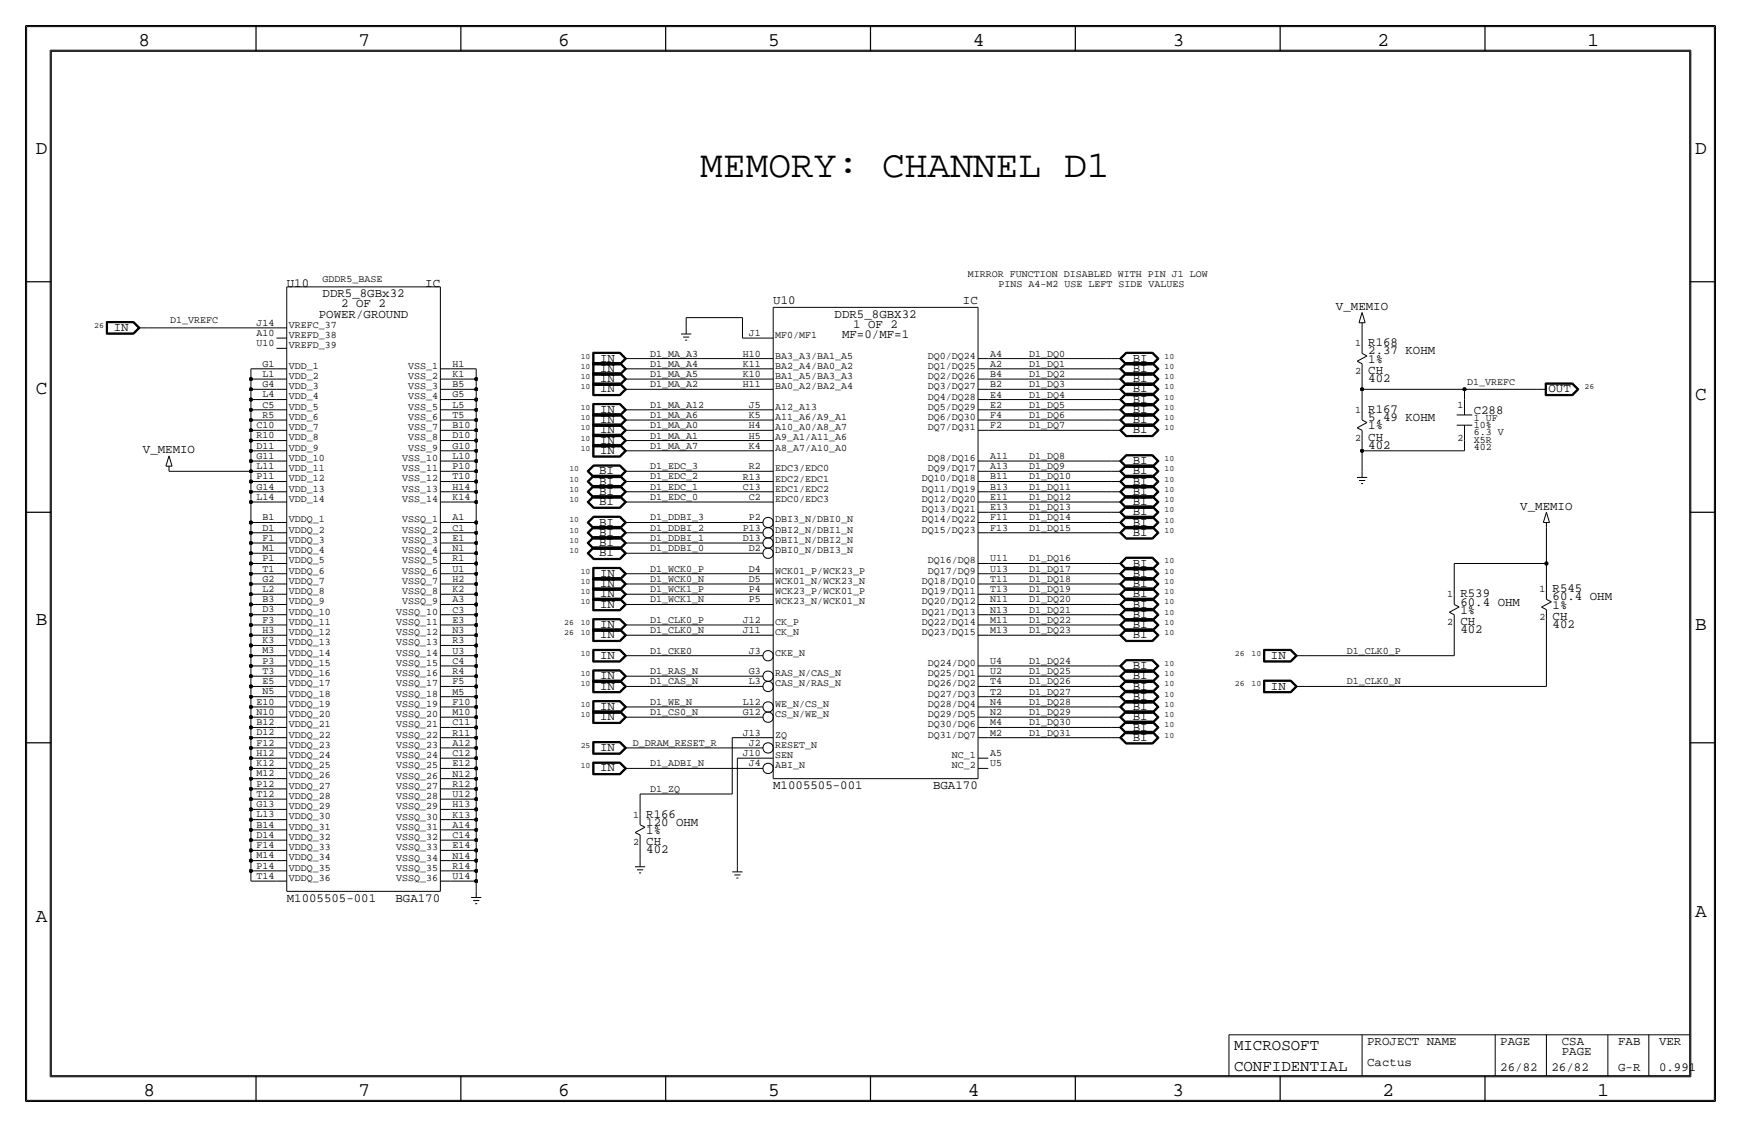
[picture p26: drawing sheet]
<svg xmlns="http://www.w3.org/2000/svg" width="432mm" height="279mm" viewBox="0 0 432 279" stroke-linecap="round" stroke-linejoin="round" font-family="sans-serif">
<defs><g id="words">
<text font-size="9.4" x="173.7" y="43.9">MEMORY: CHANNEL D1</text>
<g font-size="4.8">
<text x="34.3" y="11.4">8</text>
<text x="88.9" y="11.4">7</text>
<text x="138.5" y="11.4">6</text>
<text x="190.5" y="11.4">5</text>
<text x="241.3" y="11.4">4</text>
<text x="290.8" y="11.4">3</text>
<text x="341.6" y="11.4">2</text>
<text x="393.7" y="11.4">1</text>
<text x="8.9" y="38.1">D</text>
<text x="420.4" y="38.1">D</text>
<text x="8.9" y="97.8">C</text>
<text x="420.4" y="99.1">C</text>
<text x="8.9" y="154.9">B</text>
<text x="420.4" y="156.2">B</text>
<text x="420.4" y="227.3">A</text>
<text x="8.9" y="228.6">A</text>
<text x="35.6" y="271.8">8</text>
<text x="88.9" y="271.8">7</text>
<text x="138.4" y="271.8">6</text>
<text x="190.5" y="271.8">5</text>
<text x="240" y="271.8">4</text>
<text x="290.8" y="271.8">3</text>
<text x="342.9" y="271.8">2</text>
<text x="396.2" y="271.8">1</text>
</g>
<g font-size="3.9">
<text x="306.1" y="260.4">MICROSOFT</text>
<text x="306.1" y="265.4">CONFIDENTIAL</text>
</g>
<g font-size="3.1">
<text x="71.1" y="71.1">U10</text>
<text x="105.5" y="71.1">IC</text>
<text x="80" y="73.7">DDR5_8GBx32</text>
<text x="84.6" y="76.2">2 OF 2</text>
<text x="191.8" y="75.4">U10</text>
<text x="238.8" y="75.4">IC</text>
<text x="331.3" y="76.8">V_MEMIO</text>
<text x="28.2" y="82">IN</text>
<text x="79.1" y="78.7">POWER/GROUND</text>
<text x="207" y="78.7">DDR5_8GBX32</text>
<text x="208.8" y="83.8">MF=0/MF=1</text>
<text x="211.6" y="81.3">1 OF 2</text>
<text x="148.8" y="89.7">IN</text>
<text x="280.9" y="89.7">BI</text>
<text x="339.3" y="85.9">R168</text>
<text x="339.3" y="89.9">1%</text>
<text x="339.3" y="87.9">2.37 KOHM</text>
<text x="148.8" y="94.7">IN</text>
<text x="148.8" y="92.2">IN</text>
<text x="280.9" y="94.7">BI</text>
<text x="280.9" y="92.2">BI</text>
<text x="339.3" y="94.7">402</text>
<text x="339.3" y="92.7">CH</text>
<text x="148.8" y="97.3">IN</text>
<text x="280.9" y="99.8">BI</text>
<text x="280.9" y="97.3">BI</text>
<text x="384" y="97.3">OUT</text>
<text x="148.8" y="107.4">IN</text>
<text x="148.8" y="104.9">IN</text>
<text x="148.8" y="102.4">IN</text>
<text x="280.9" y="107.4">BI</text>
<text x="280.9" y="104.9">BI</text>
<text x="280.9" y="102.4">BI</text>
<text x="339.3" y="102.4">R167</text>
<text x="339.3" y="106.4">1%</text>
<text x="339.3" y="104.4">5.49 KOHM</text>
<text x="365.5" y="102.6">C288</text>
<text x="35.4" y="112.4">V_MEMIO</text>
<text x="148.8" y="112.5">IN</text>
<text x="148.8" y="110">IN</text>
<text x="339.3" y="111.3">402</text>
<text x="339.3" y="109.2">CH</text>
<text x="148.6" y="117.6">BI</text>
<text x="280.9" y="117.6">BI</text>
<text x="280.9" y="115.1">BI</text>
<text x="148.6" y="125.2">BI</text>
<text x="148.6" y="120.1">BI</text>
<text x="148.6" y="122.7">BI</text>
<text x="280.9" y="125.2">BI</text>
<text x="280.9" y="120.1">BI</text>
<text x="280.9" y="122.7">BI</text>
<text x="148.6" y="130.3">BI</text>
<text x="280.9" y="127.8">BI</text>
<text x="280.9" y="130.3">BI</text>
<text x="377.1" y="126.3">V_MEMIO</text>
<text x="148.6" y="137.9">BI</text>
<text x="148.6" y="132.8">BI</text>
<text x="148.6" y="135.4">BI</text>
<text x="280.9" y="132.8">BI</text>
<text x="148.8" y="143">IN</text>
<text x="280.9" y="143">BI</text>
<text x="280.9" y="140.5">BI</text>
<text x="148.8" y="148.1">IN</text>
<text x="148.8" y="145.5">IN</text>
<text x="280.9" y="148.1">BI</text>
<text x="280.9" y="145.5">BI</text>
<text x="362.2" y="148.1">R539</text>
<text x="385.1" y="146.8">R545</text>
<text x="385.1" y="148.8">60.4 OHM</text>
<text x="148.8" y="155.7">IN</text>
<text x="148.8" y="150.6">IN</text>
<text x="280.9" y="155.7">BI</text>
<text x="280.9" y="153.2">BI</text>
<text x="280.9" y="150.6">BI</text>
<text x="362.2" y="150.1">60.4 OHM</text>
<text x="362.2" y="152.1">1%</text>
<text x="362.2" y="154.9">CH</text>
<text x="385.1" y="150.9">1%</text>
<text x="385.1" y="153.7">CH</text>
<text x="385.1" y="155.7">402</text>
<text x="148.8" y="158.2">IN</text>
<text x="280.9" y="158.2">BI</text>
<text x="362.2" y="157">402</text>
<text x="148.8" y="163.3">IN</text>
<text x="280.9" y="165.9">BI</text>
<text x="315.2" y="163.3">IN</text>
<text x="148.8" y="170.9">IN</text>
<text x="148.8" y="168.4">IN</text>
<text x="280.9" y="170.9">BI</text>
<text x="280.9" y="173.5">BI</text>
<text x="280.9" y="168.4">BI</text>
<text x="315.2" y="170.9">IN</text>
<text x="148.8" y="176">IN</text>
<text x="148.8" y="178.6">IN</text>
<text x="280.9" y="178.6">BI</text>
<text x="280.9" y="176">BI</text>
<text x="280.9" y="183.6">BI</text>
<text x="280.9" y="181.1">BI</text>
<text x="148.8" y="186.2">IN</text>
<text x="148.8" y="191.3">IN</text>
<text x="191.8" y="195.6">M1005505-001</text>
<text x="231.4" y="195.6">BGA170</text>
<text x="160.3" y="202.7">R166</text>
<text x="160.3" y="209.5">CH</text>
<text x="160.3" y="204.7">120 OHM</text>
<text x="160.3" y="206.8">1%</text>
<text x="160.3" y="211.6">402</text>
<text x="71.1" y="223.5">M1005505-001</text>
<text x="98.1" y="223.5">BGA170</text>
<text x="339.1" y="259.1">PROJECT NAME</text>
<text x="372.1" y="259.1">PAGE</text>
<text x="387.4" y="259.1">CSA</text>
<text x="387.4" y="261.6">PAGE</text>
<text x="401.3" y="259.1">FAB</text>
<text x="411.5" y="259.1">VER</text>
<text x="339.1" y="264.2">Cactus</text>
<text x="372.1" y="265.4">26/82</text>
<text x="384.8" y="265.4">26/82</text>
<text x="401.3" y="265.4">G-R</text>
<text x="411.5" y="265.4">0.991</text>
</g>
<g font-size="2.5">
<text x="80" y="69.8">GDDR5_BASE</text>
<text x="240" y="68.6">MIRROR FUNCTION DISABLED WITH PIN J1 LOW</text>
<text x="247.6" y="71.1">PINS A4-M2 USE LEFT SIDE VALUES</text>
<text x="42.2" y="80.2">D1_VREFC</text>
<text x="63.6" y="83.3">A10</text>
<text x="63.6" y="80.7">J14</text>
<text x="71.6" y="83.8">VREFD_38</text>
<text x="71.6" y="81.2">VREFC_37</text>
<text x="185.7" y="83.3">J1</text>
<text x="192.3" y="83.8">MF0/MF1</text>
<text x="63.6" y="85.8">U10</text>
<text x="71.6" y="86.3">VREFD_39</text>
<text x="161.3" y="88.4">D1_MA_A3</text>
<text x="184.3" y="88.4">H10</text>
<text x="192.3" y="88.9">BA3_A3/BA1_A5</text>
<text x="230.2" y="88.9">DQ0/DQ24</text>
<text x="245.6" y="88.4">A4</text>
<text x="255.3" y="88.4">D1_DQ0</text>
<text x="336.1" y="85.9">1</text>
<text x="65.1" y="96">G4</text>
<text x="65.1" y="93.4">L1</text>
<text x="65.1" y="90.9">G1</text>
<text x="71.6" y="93.9">VDD_2</text>
<text x="71.6" y="91.4">VDD_1</text>
<text x="101.3" y="93.9">VSS_2</text>
<text x="101.3" y="91.4">VSS_1</text>
<text x="112.3" y="96">B5</text>
<text x="112.3" y="93.4">K1</text>
<text x="112.3" y="90.9">H1</text>
<text x="161.3" y="90.9">D1_MA_A4</text>
<text x="161.3" y="93.5">D1_MA_A5</text>
<text x="184.3" y="90.9">K11</text>
<text x="184.3" y="93.5">K10</text>
<text x="192.3" y="91.4">BA2_A4/BA0_A2</text>
<text x="192.3" y="94">BA1_A5/BA3_A3</text>
<text x="230.2" y="94">DQ2/DQ26</text>
<text x="230.2" y="91.4">DQ1/DQ25</text>
<text x="245.6" y="93.5">B4</text>
<text x="245.6" y="90.9">A2</text>
<text x="255.3" y="90.9">D1_DQ1</text>
<text x="255.3" y="93.5">D1_DQ2</text>
<text x="336.1" y="92.7">2</text>
<text x="363.9" y="95.3">D1_VREFC</text>
<text x="65.1" y="101">C5</text>
<text x="65.1" y="98.5">L4</text>
<text x="71.6" y="101.5">VDD_5</text>
<text x="71.6" y="99">VDD_4</text>
<text x="71.6" y="96.5">VDD_3</text>
<text x="101.3" y="101.6">VSS_5</text>
<text x="101.3" y="99">VSS_4</text>
<text x="101.3" y="96.5">VSS_3</text>
<text x="112.3" y="101.1">L5</text>
<text x="112.3" y="98.5">G5</text>
<text x="161.3" y="96">D1_MA_A2</text>
<text x="161.3" y="101.1">D1_MA_A12</text>
<text x="184.3" y="96">H11</text>
<text x="185.7" y="101.1">J5</text>
<text x="192.3" y="96.5">BA0_A2/BA2_A4</text>
<text x="192.3" y="101.6">A12_A13</text>
<text x="230.2" y="101.6">DQ5/DQ29</text>
<text x="230.2" y="99">DQ4/DQ28</text>
<text x="230.2" y="96.5">DQ3/DQ27</text>
<text x="245.6" y="101.1">E2</text>
<text x="245.6" y="98.5">E4</text>
<text x="245.6" y="96">B2</text>
<text x="255.3" y="96">D1_DQ3</text>
<text x="255.3" y="98.5">D1_DQ4</text>
<text x="255.3" y="101.1">D1_DQ5</text>
<text x="361.5" y="101.1">1</text>
<text x="63.6" y="106.1">C10</text>
<text x="65.1" y="103.6">R5</text>
<text x="71.6" y="106.6">VDD_7</text>
<text x="71.6" y="104.1">VDD_6</text>
<text x="101.3" y="106.7">VSS_7</text>
<text x="101.3" y="104.1">VSS_6</text>
<text x="112.3" y="106.1">B10</text>
<text x="112.3" y="103.6">T5</text>
<text x="161.3" y="106.2">D1_MA_A0</text>
<text x="161.3" y="103.6">D1_MA_A6</text>
<text x="185.7" y="103.6">K5</text>
<text x="185.7" y="106.2">H4</text>
<text x="192.3" y="104.1">A11_A6/A9_A1</text>
<text x="192.3" y="106.7">A10_A0/A8_A7</text>
<text x="230.2" y="106.7">DQ7/DQ31</text>
<text x="230.2" y="104.1">DQ6/DQ30</text>
<text x="245.6" y="106.2">F2</text>
<text x="245.6" y="103.6">F4</text>
<text x="255.3" y="106.2">D1_DQ7</text>
<text x="255.3" y="103.6">D1_DQ6</text>
<text x="336.1" y="102.4">1</text>
<text x="365.5" y="104.4">1 UF</text>
<text x="365.5" y="106.2">10%</text>
<text x="365.5" y="108">6.3 V</text>
<text x="63.6" y="113.7">G11</text>
<text x="63.6" y="111.2">D11</text>
<text x="63.6" y="108.7">R10</text>
<text x="71.6" y="111.7">VDD_9</text>
<text x="71.6" y="109.2">VDD_8</text>
<text x="101.3" y="111.7">VSS_9</text>
<text x="101.3" y="109.2">VSS_8</text>
<text x="112.3" y="113.8">L10</text>
<text x="112.3" y="111.2">G10</text>
<text x="112.3" y="108.7">D10</text>
<text x="161.3" y="111.3">D1_MA_A7</text>
<text x="161.3" y="108.7">D1_MA_A1</text>
<text x="185.7" y="108.7">H5</text>
<text x="185.7" y="111.3">K4</text>
<text x="192.3" y="109.2">A9_A1/A11_A6</text>
<text x="192.3" y="111.7">A8_A7/A10_A0</text>
<text x="245.6" y="113.8">A11</text>
<text x="255.3" y="113.8">D1_DQ8</text>
<text x="336.1" y="109.2">2</text>
<text x="361.5" y="109.2">2</text>
<text x="365.5" y="109.7">X5R</text>
<text x="365.5" y="111.5">402</text>
<text x="63.6" y="118.8">P11</text>
<text x="63.6" y="116.3">L11</text>
<text x="71.6" y="119.3">VDD_12</text>
<text x="71.6" y="116.8">VDD_11</text>
<text x="71.6" y="114.2">VDD_10</text>
<text x="99.8" y="119.4">VSS_12</text>
<text x="99.8" y="116.8">VSS_11</text>
<text x="99.8" y="114.3">VSS_10</text>
<text x="112.3" y="118.8">T10</text>
<text x="112.3" y="116.3">P10</text>
<text x="161.3" y="118.9">D1_EDC_2</text>
<text x="161.3" y="116.3">D1_EDC_3</text>
<text x="184.3" y="118.9">R13</text>
<text x="185.7" y="116.3">R2</text>
<text x="192.3" y="116.8">EDC3/EDC0</text>
<text x="192.3" y="119.4">EDC2/EDC1</text>
<text x="228.7" y="119.4">DQ10/DQ18</text>
<text x="230.2" y="116.8">DQ9/DQ17</text>
<text x="230.2" y="114.3">DQ8/DQ16</text>
<text x="245.6" y="118.9">B11</text>
<text x="245.6" y="116.3">A13</text>
<text x="255.3" y="116.3">D1_DQ9</text>
<text x="255.3" y="118.9">D1_DQ10</text>
<text x="63.6" y="123.9">L14</text>
<text x="63.6" y="121.4">G14</text>
<text x="71.6" y="124.4">VDD_14</text>
<text x="71.6" y="121.9">VDD_13</text>
<text x="99.8" y="124.4">VSS_14</text>
<text x="99.8" y="121.9">VSS_13</text>
<text x="112.3" y="123.9">K14</text>
<text x="112.3" y="121.4">H14</text>
<text x="161.3" y="121.4">D1_EDC_1</text>
<text x="161.3" y="124">D1_EDC_0</text>
<text x="184.3" y="121.4">C13</text>
<text x="185.7" y="124">C2</text>
<text x="192.3" y="121.9">EDC1/EDC2</text>
<text x="192.3" y="124.5">EDC0/EDC3</text>
<text x="228.7" y="124.5">DQ12/DQ20</text>
<text x="228.7" y="121.9">DQ11/DQ19</text>
<text x="245.6" y="124">E11</text>
<text x="245.6" y="121.4">B13</text>
<text x="255.3" y="121.4">D1_DQ11</text>
<text x="255.3" y="124">D1_DQ12</text>
<text x="65.1" y="131.5">D1</text>
<text x="65.1" y="129">B1</text>
<text x="71.6" y="129.5">VDDQ_1</text>
<text x="99.8" y="129.5">VSSQ_1</text>
<text x="112.3" y="131.6">C1</text>
<text x="112.3" y="129">A1</text>
<text x="161.3" y="129">D1_DDBI_3</text>
<text x="161.3" y="131.6">D1_DDBI_2</text>
<text x="184.3" y="131.6">P13</text>
<text x="185.7" y="129">P2</text>
<text x="192.3" y="129.5">DBI3_N/DBI0_N</text>
<text x="228.7" y="129.5">DQ14/DQ22</text>
<text x="228.7" y="127">DQ13/DQ21</text>
<text x="245.6" y="131.6">F13</text>
<text x="245.6" y="129">F11</text>
<text x="245.6" y="126.5">E13</text>
<text x="255.3" y="126.5">D1_DQ13</text>
<text x="255.3" y="131.6">D1_DQ15</text>
<text x="255.3" y="129">D1_DQ14</text>
<text x="65.1" y="136.6">M1</text>
<text x="65.1" y="134.1">F1</text>
<text x="71.6" y="137.1">VDDQ_4</text>
<text x="71.6" y="134.6">VDDQ_3</text>
<text x="71.6" y="132">VDDQ_2</text>
<text x="99.8" y="137.1">VSSQ_4</text>
<text x="99.8" y="134.6">VSSQ_3</text>
<text x="99.8" y="132.1">VSSQ_2</text>
<text x="112.3" y="136.6">N1</text>
<text x="112.3" y="134.1">E1</text>
<text x="161.3" y="136.6">D1_DDBI_0</text>
<text x="161.3" y="134.1">D1_DDBI_1</text>
<text x="184.3" y="134.1">D13</text>
<text x="185.7" y="136.6">D2</text>
<text x="192.3" y="132.1">DBI2_N/DBI1_N</text>
<text x="192.3" y="134.6">DBI1_N/DBI2_N</text>
<text x="192.3" y="137.1">DBI0_N/DBI3_N</text>
<text x="228.7" y="132.1">DQ15/DQ23</text>
<text x="65.1" y="141.7">T1</text>
<text x="65.1" y="139.1">P1</text>
<text x="71.6" y="142.2">VDDQ_6</text>
<text x="71.6" y="139.6">VDDQ_5</text>
<text x="99.8" y="142.2">VSSQ_6</text>
<text x="99.8" y="139.7">VSSQ_5</text>
<text x="112.3" y="141.7">U1</text>
<text x="112.3" y="139.2">R1</text>
<text x="161.3" y="141.7">D1_WCK0_P</text>
<text x="185.7" y="141.7">D4</text>
<text x="192.3" y="142.2">WCK01_P/WCK23_P</text>
<text x="230.2" y="142.2">DQ17/DQ9</text>
<text x="230.2" y="139.7">DQ16/DQ8</text>
<text x="245.6" y="141.7">U13</text>
<text x="245.6" y="139.2">U11</text>
<text x="255.3" y="141.7">D1_DQ17</text>
<text x="255.3" y="139.2">D1_DQ16</text>
<text x="65.1" y="149.3">B3</text>
<text x="65.1" y="146.8">L2</text>
<text x="65.1" y="144.2">G2</text>
<text x="71.6" y="149.8">VDDQ_9</text>
<text x="71.6" y="147.3">VDDQ_8</text>
<text x="71.6" y="144.7">VDDQ_7</text>
<text x="99.8" y="149.8">VSSQ_9</text>
<text x="99.8" y="147.3">VSSQ_8</text>
<text x="99.8" y="144.8">VSSQ_7</text>
<text x="112.3" y="149.3">A3</text>
<text x="112.3" y="146.8">K2</text>
<text x="112.3" y="144.3">H2</text>
<text x="161.3" y="146.8">D1_WCK1_P</text>
<text x="161.3" y="149.3">D1_WCK1_N</text>
<text x="161.3" y="144.3">D1_WCK0_N</text>
<text x="185.7" y="146.8">P4</text>
<text x="185.7" y="149.4">P5</text>
<text x="185.7" y="144.3">D5</text>
<text x="192.3" y="149.9">WCK23_N/WCK01_N</text>
<text x="192.3" y="147.3">WCK23_P/WCK01_P</text>
<text x="192.3" y="144.8">WCK01_N/WCK23_N</text>
<text x="228.7" y="149.9">DQ20/DQ12</text>
<text x="228.7" y="147.3">DQ19/DQ11</text>
<text x="228.7" y="144.8">DQ18/DQ10</text>
<text x="245.6" y="149.4">N11</text>
<text x="245.6" y="146.8">T13</text>
<text x="245.6" y="144.3">T11</text>
<text x="255.3" y="144.3">D1_DQ18</text>
<text x="255.3" y="149.4">D1_DQ20</text>
<text x="255.3" y="146.8">D1_DQ19</text>
<text x="358.9" y="148.1">1</text>
<text x="381.8" y="146.8">1</text>
<text x="65.1" y="154.4">F3</text>
<text x="65.1" y="151.8">D3</text>
<text x="71.6" y="154.9">VDDQ_11</text>
<text x="71.6" y="152.4">VDDQ_10</text>
<text x="98.3" y="154.9">VSSQ_11</text>
<text x="98.3" y="152.4">VSSQ_10</text>
<text x="112.3" y="154.4">E3</text>
<text x="112.3" y="151.9">C3</text>
<text x="161.3" y="154.4">D1_CLK0_P</text>
<text x="184.3" y="154.4">J12</text>
<text x="192.3" y="154.9">CK_P</text>
<text x="228.7" y="154.9">DQ22/DQ14</text>
<text x="228.7" y="152.4">DQ21/DQ13</text>
<text x="245.6" y="154.4">M11</text>
<text x="245.6" y="151.9">N13</text>
<text x="255.3" y="154.4">D1_DQ22</text>
<text x="255.3" y="151.9">D1_DQ21</text>
<text x="358.9" y="154.9">2</text>
<text x="381.8" y="153.7">2</text>
<text x="65.1" y="159.5">K3</text>
<text x="65.1" y="156.9">H3</text>
<text x="71.6" y="160">VDDQ_13</text>
<text x="71.6" y="157.4">VDDQ_12</text>
<text x="98.3" y="160">VSSQ_13</text>
<text x="98.3" y="157.5">VSSQ_12</text>
<text x="112.3" y="159.5">R3</text>
<text x="112.3" y="157">N3</text>
<text x="161.3" y="157">D1_CLK0_N</text>
<text x="184.3" y="157">J11</text>
<text x="192.3" y="157.5">CK_N</text>
<text x="228.7" y="157.5">DQ23/DQ15</text>
<text x="245.6" y="157">M13</text>
<text x="255.3" y="157">D1_DQ23</text>
<text x="65.1" y="167.1">T3</text>
<text x="65.1" y="164.5">P3</text>
<text x="65.1" y="162">M3</text>
<text x="71.6" y="167.6">VDDQ_16</text>
<text x="71.6" y="165.1">VDDQ_15</text>
<text x="71.6" y="162.5">VDDQ_14</text>
<text x="98.3" y="167.6">VSSQ_16</text>
<text x="98.3" y="165.1">VSSQ_15</text>
<text x="98.3" y="162.5">VSSQ_14</text>
<text x="112.3" y="167.1">R4</text>
<text x="112.3" y="164.6">C4</text>
<text x="112.3" y="162">U3</text>
<text x="161.3" y="167.1">D1_RAS_N</text>
<text x="161.3" y="162.1">D1_CKE0</text>
<text x="185.7" y="167.1">G3</text>
<text x="185.7" y="162">J3</text>
<text x="192.3" y="167.6">RAS_N/CAS_N</text>
<text x="192.3" y="162.5">CKE_N</text>
<text x="230.2" y="167.6">DQ25/DQ1</text>
<text x="230.2" y="165.1">DQ24/DQ0</text>
<text x="245.6" y="167.1">U2</text>
<text x="245.6" y="164.6">U4</text>
<text x="255.3" y="164.6">D1_DQ24</text>
<text x="255.3" y="167.1">D1_DQ25</text>
<text x="334" y="162">D1_CLK0_P</text>
<text x="65.1" y="172.2">N5</text>
<text x="65.1" y="169.6">E5</text>
<text x="71.6" y="172.7">VDDQ_18</text>
<text x="71.6" y="170.1">VDDQ_17</text>
<text x="98.3" y="172.7">VSSQ_18</text>
<text x="98.3" y="170.2">VSSQ_17</text>
<text x="112.3" y="172.2">M5</text>
<text x="112.3" y="169.7">F5</text>
<text x="161.3" y="169.7">D1_CAS_N</text>
<text x="185.7" y="169.7">L3</text>
<text x="192.3" y="170.2">CAS_N/RAS_N</text>
<text x="230.2" y="172.7">DQ27/DQ3</text>
<text x="230.2" y="170.2">DQ26/DQ2</text>
<text x="245.6" y="172.2">T2</text>
<text x="245.6" y="169.7">T4</text>
<text x="255.3" y="172.2">D1_DQ27</text>
<text x="255.3" y="169.7">D1_DQ26</text>
<text x="334" y="169.7">D1_CLK0_N</text>
<text x="63.6" y="179.8">B12</text>
<text x="63.6" y="177.3">N10</text>
<text x="63.6" y="174.7">E10</text>
<text x="71.6" y="177.8">VDDQ_20</text>
<text x="71.6" y="175.2">VDDQ_19</text>
<text x="98.3" y="177.8">VSSQ_20</text>
<text x="98.3" y="175.2">VSSQ_19</text>
<text x="112.3" y="179.8">C11</text>
<text x="112.3" y="177.3">M10</text>
<text x="112.3" y="174.7">F10</text>
<text x="161.3" y="174.8">D1_WE_N</text>
<text x="161.3" y="177.3">D1_CS0_N</text>
<text x="184.3" y="174.8">L12</text>
<text x="184.3" y="177.3">G12</text>
<text x="192.3" y="175.3">WE_N/CS_N</text>
<text x="192.3" y="177.8">CS_N/WE_N</text>
<text x="230.2" y="177.8">DQ29/DQ5</text>
<text x="230.2" y="175.3">DQ28/DQ4</text>
<text x="245.6" y="179.8">M4</text>
<text x="245.6" y="177.3">N2</text>
<text x="245.6" y="174.8">N4</text>
<text x="255.3" y="177.3">D1_DQ29</text>
<text x="255.3" y="179.8">D1_DQ30</text>
<text x="255.3" y="174.8">D1_DQ28</text>
<text x="63.6" y="184.9">F12</text>
<text x="63.6" y="182.3">D12</text>
<text x="71.6" y="185.4">VDDQ_23</text>
<text x="71.6" y="182.8">VDDQ_22</text>
<text x="71.6" y="180.3">VDDQ_21</text>
<text x="98.3" y="185.4">VSSQ_23</text>
<text x="98.3" y="182.9">VSSQ_22</text>
<text x="98.3" y="180.3">VSSQ_21</text>
<text x="112.3" y="184.9">A12</text>
<text x="112.3" y="182.4">R11</text>
<text x="157" y="184.9">D_DRAM_RESET_R</text>
<text x="184.3" y="182.4">J13</text>
<text x="185.7" y="184.9">J2</text>
<text x="192.3" y="182.9">ZQ</text>
<text x="192.3" y="185.4">RESET_N</text>
<text x="230.2" y="182.9">DQ31/DQ7</text>
<text x="230.2" y="180.3">DQ30/DQ6</text>
<text x="245.6" y="182.4">M2</text>
<text x="255.3" y="182.4">D1_DQ31</text>
<text x="63.6" y="190">K12</text>
<text x="63.6" y="187.4">H12</text>
<text x="71.6" y="190.5">VDDQ_25</text>
<text x="71.6" y="187.9">VDDQ_24</text>
<text x="98.3" y="190.5">VSSQ_25</text>
<text x="98.3" y="188">VSSQ_24</text>
<text x="112.3" y="190">E12</text>
<text x="112.3" y="187.4">C12</text>
<text x="161.3" y="190">D1_ADBI_N</text>
<text x="184.3" y="187.5">J10</text>
<text x="185.7" y="190">J4</text>
<text x="192.3" y="188">SEN</text>
<text x="192.3" y="190.5">ABI_N</text>
<text x="236.1" y="190.5">NC_2</text>
<text x="236.1" y="188">NC_1</text>
<text x="245.6" y="190">U5</text>
<text x="245.6" y="187.5">A5</text>
<text x="63.6" y="197.6">T12</text>
<text x="63.6" y="195">P12</text>
<text x="63.6" y="192.5">M12</text>
<text x="71.6" y="195.5">VDDQ_27</text>
<text x="71.6" y="193">VDDQ_26</text>
<text x="98.3" y="195.6">VSSQ_27</text>
<text x="98.3" y="193">VSSQ_26</text>
<text x="112.3" y="197.6">U12</text>
<text x="112.3" y="195.1">R12</text>
<text x="112.3" y="192.5">N12</text>
<text x="161.3" y="196.3">D1_ZQ</text>
<text x="63.6" y="202.7">L13</text>
<text x="63.6" y="200.1">G13</text>
<text x="71.6" y="203.2">VDDQ_30</text>
<text x="71.6" y="200.6">VDDQ_29</text>
<text x="71.6" y="198.1">VDDQ_28</text>
<text x="98.3" y="203.2">VSSQ_30</text>
<text x="98.3" y="200.7">VSSQ_29</text>
<text x="98.3" y="198.1">VSSQ_28</text>
<text x="112.3" y="202.7">K13</text>
<text x="112.3" y="200.2">H13</text>
<text x="157" y="202.7">1</text>
<text x="63.6" y="207.7">D14</text>
<text x="63.6" y="205.2">B14</text>
<text x="71.6" y="208.2">VDDQ_32</text>
<text x="71.6" y="205.7">VDDQ_31</text>
<text x="98.3" y="208.3">VSSQ_32</text>
<text x="98.3" y="205.7">VSSQ_31</text>
<text x="112.3" y="207.8">C14</text>
<text x="112.3" y="205.2">A14</text>
<text x="157" y="209.6">2</text>
<text x="63.6" y="215.4">P14</text>
<text x="63.6" y="212.8">M14</text>
<text x="63.6" y="210.3">F14</text>
<text x="71.6" y="215.9">VDDQ_35</text>
<text x="71.6" y="213.3">VDDQ_34</text>
<text x="71.6" y="210.8">VDDQ_33</text>
<text x="98.3" y="215.9">VSSQ_35</text>
<text x="98.3" y="213.4">VSSQ_34</text>
<text x="98.3" y="210.8">VSSQ_33</text>
<text x="112.3" y="215.4">R14</text>
<text x="112.3" y="212.9">N14</text>
<text x="112.3" y="210.3">E14</text>
<text x="63.6" y="217.9">T14</text>
<text x="71.6" y="218.4">VDDQ_36</text>
<text x="98.3" y="218.4">VSSQ_36</text>
<text x="112.3" y="217.9">U14</text>
</g>
<g font-size="2">
<text x="23.4" y="81.3">26</text>
<text x="144" y="88.9">10</text>
<text x="288.8" y="88.9">10</text>
<text x="144" y="94">10</text>
<text x="144" y="91.4">10</text>
<text x="288.8" y="94">10</text>
<text x="288.8" y="91.4">10</text>
<text x="144" y="101.6">10</text>
<text x="144" y="96.5">10</text>
<text x="288.8" y="101.6">10</text>
<text x="288.8" y="99.1">10</text>
<text x="288.8" y="96.5">10</text>
<text x="393" y="96.5">26</text>
<text x="144" y="106.7">10</text>
<text x="144" y="104.1">10</text>
<text x="288.8" y="106.7">10</text>
<text x="288.8" y="104.1">10</text>
<text x="144" y="111.8">10</text>
<text x="144" y="109.2">10</text>
<text x="141.2" y="119.4">10</text>
<text x="141.2" y="116.8">10</text>
<text x="288.8" y="119.4">10</text>
<text x="288.8" y="116.8">10</text>
<text x="288.8" y="114.3">10</text>
<text x="141.2" y="124.5">10</text>
<text x="141.2" y="121.9">10</text>
<text x="288.8" y="124.5">10</text>
<text x="288.8" y="121.9">10</text>
<text x="141.2" y="129.5">10</text>
<text x="288.8" y="127">10</text>
<text x="288.8" y="129.5">10</text>
<text x="141.2" y="137.2">10</text>
<text x="141.2" y="132.1">10</text>
<text x="141.2" y="134.6">10</text>
<text x="288.9" y="132.1">10</text>
<text x="144" y="142.2">10</text>
<text x="288.9" y="142.2">10</text>
<text x="288.9" y="139.7">10</text>
<text x="144" y="149.9">10</text>
<text x="144" y="147.3">10</text>
<text x="144" y="144.8">10</text>
<text x="288.9" y="147.3">10</text>
<text x="288.9" y="149.8">10</text>
<text x="288.9" y="144.8">10</text>
<text x="139.9" y="154.9">26</text>
<text x="144" y="154.9">10</text>
<text x="288.9" y="154.9">10</text>
<text x="288.9" y="152.4">10</text>
<text x="139.9" y="157.5">26</text>
<text x="144" y="157.5">10</text>
<text x="288.9" y="157.5">10</text>
<text x="144" y="167.6">10</text>
<text x="144" y="162.6">10</text>
<text x="288.9" y="167.6">10</text>
<text x="288.9" y="165.1">10</text>
<text x="306.3" y="162.6">26</text>
<text x="310.4" y="162.6">10</text>
<text x="144" y="170.2">10</text>
<text x="288.9" y="170.2">10</text>
<text x="288.9" y="172.7">10</text>
<text x="306.3" y="170.2">26</text>
<text x="310.4" y="170.2">10</text>
<text x="144" y="175.3">10</text>
<text x="144" y="177.8">10</text>
<text x="288.9" y="177.8">10</text>
<text x="288.9" y="175.2">10</text>
<text x="144" y="185.4">25</text>
<text x="288.9" y="182.9">10</text>
<text x="288.9" y="180.3">10</text>
<text x="144" y="190.5">10</text>
</g>
</g></defs>
<!-- layer: Nets -->
<g fill="none" stroke="#000" stroke-width=".25">
<path d="M170.2 78.7v2.6zM170.2 78.7h14zM184.2 78.7v5.1zM36.8 81.3h31.8zM62.2 99.1v2.5zM62.2 99.1h6.4zM62.2 96.5v2.6zM62.2 96.5h6.4zM62.2 94v2.5zM62.2 94h6.4zM62.2 91.4v2.6zM62.2 91.4h6.4z"/>
<path d="M111.8 94h6.3zM111.8 91.4h6.3zM111.8 96.5h6.3zM111.8 99.1h6.3zM118.1 91.4v2.6zM118.1 94v2.5zM118.1 96.5v2.6zM118.1 99.1v2.5zM157.5 96.5h31.7zM157.5 91.4h31.7zM157.5 94h31.7zM157.5 88.9h31.7z"/>
<path d="M184.2 83.8h5zM245.1 99.1h30.5zM245.1 96.5h30.5zM245.1 94h30.5zM245.1 91.4h30.5zM245.1 88.9h30.5zM337.8 81.3v3.8zM337.8 96.5h25.4zM337.8 92.7v3.8zM337.8 96.5v5.1zM363.2 96.5v2.6zM363.2 96.5h17.8z"/>
<path d="M41.9 116.8h20.3zM62.2 119.4v2.5zM62.2 119.4h6.4zM62.2 116.8v2.6zM62.2 116.8h6.4zM62.2 114.3v2.5zM62.2 111.8v2.5zM62.2 114.3h6.4zM62.2 111.8h6.4zM62.2 109.2v2.6zM62.2 109.2h6.4zM62.2 106.7v2.5z"/>
<path d="M62.2 106.7h6.4zM62.2 104.1v2.6zM62.2 104.1h6.4zM62.2 101.6v2.5zM62.2 101.6h6.4zM111.8 101.6h6.3zM111.8 104.1h6.3zM111.8 106.7h6.3zM111.8 109.2h6.3zM111.8 111.8h6.3zM111.8 114.3h6.3zM111.8 116.8h6.3z"/>
<path d="M111.8 119.4h6.3zM118.1 101.6v2.5zM118.1 104.1v2.6zM118.1 106.7v2.5zM118.1 109.2v2.6zM118.1 111.8v2.5zM118.1 114.3v2.5zM118.1 116.8v2.6zM118.1 119.4v2.5zM157.5 104.1h31.7zM157.5 109.2h31.7zM157.5 111.8h31.7z"/>
<path d="M157.5 119.4h31.7zM157.5 101.6h31.7zM157.5 106.7h31.7zM157.5 116.8h31.7zM245.1 119.4h30.5zM245.1 104.1h30.5zM245.1 101.6h30.5zM245.1 114.3h30.5zM245.1 116.8h30.5zM245.1 106.7h30.5zM337.8 111.8h25.4zM337.8 109.2v2.6z"/>
<path d="M337.8 111.8v5zM363.2 109.2v2.6zM62.2 139.7v2.5zM62.2 137.2v2.5zM62.2 139.7h6.4zM62.2 137.2h6.4zM62.2 134.6v2.6zM62.2 134.6h6.4zM62.2 132.1v2.5zM62.2 132.1h6.4zM62.2 129.5v2.6zM62.2 124.5v5z"/>
<path d="M62.2 129.5h6.4zM62.2 124.5h6.4zM62.2 121.9v2.6zM62.2 121.9h6.4zM111.8 121.9h6.3zM111.8 124.5h6.3zM111.8 129.5h6.3zM111.8 132.1h6.3zM111.8 134.6h6.3zM111.8 137.2h6.3zM111.8 139.7h6.3zM118.1 121.9v2.6z"/>
<path d="M118.1 124.5v5zM118.1 129.5v2.6zM118.1 132.1v2.5zM118.1 134.6v2.6zM118.1 137.2v2.5zM118.1 139.7v2.5zM157.5 137.2h31.7zM157.5 132.1h31.7zM157.5 124.5h31.7zM157.5 134.6h31.7zM157.5 129.5h31.7zM157.5 121.9h31.7z"/>
<path d="M245.1 124.5h30.5zM245.1 129.5h30.5zM245.1 132.1h30.5zM245.1 139.7h30.5zM245.1 127h30.5zM245.1 121.9h30.5zM360.7 139.7v7.6zM360.7 139.7h22.8zM383.5 130.8v8.9zM383.5 139.7v6.3zM62.2 157.5v2.5zM62.2 157.5h6.4z"/>
<path d="M62.2 154.9v2.6zM62.2 154.9h6.4zM62.2 152.4v2.5zM62.2 149.9v2.5zM62.2 152.4h6.4zM62.2 149.9h6.4zM62.2 147.3v2.6zM62.2 147.3h6.4zM62.2 144.8v2.5zM62.2 144.8h6.4zM62.2 142.2v2.6zM62.2 142.2h6.4z"/>
<path d="M111.8 142.2h6.3zM111.8 144.8h6.3zM111.8 147.3h6.3zM111.8 149.9h6.3zM111.8 152.4h6.3zM111.8 154.9h6.3zM111.8 157.5h6.3zM118.1 142.2v2.6zM118.1 144.8v2.5zM118.1 147.3v2.6zM118.1 149.9v2.5zM118.1 152.4v2.5z"/>
<path d="M118.1 154.9v2.6zM118.1 157.5v2.5zM157.5 144.8h31.7zM157.5 149.9h31.7zM157.5 157.5h31.7zM157.5 142.2h31.7zM157.5 147.3h31.7zM157.5 154.9h31.7zM245.1 144.8h30.5zM245.1 142.2h30.5zM245.1 157.5h30.5zM245.1 152.4h30.5z"/>
<path d="M245.1 154.9h30.5zM245.1 147.3h30.5zM245.1 149.9h30.5zM360.7 154.9v7.7zM383.5 153.7v16.5zM62.2 177.8v2.5zM62.2 177.8h6.4zM62.2 175.3v2.5zM62.2 175.3h6.4zM62.2 172.7v2.6zM62.2 172.7h6.4zM62.2 170.2v2.5z"/>
<path d="M62.2 170.2h6.4zM62.2 167.6v2.6zM62.2 165.1v2.5zM62.2 167.6h6.4zM62.2 165.1h6.4zM62.2 162.6v2.5zM62.2 162.6h6.4zM62.2 160v2.6zM62.2 160h6.4zM111.8 160h6.3zM111.8 162.6h6.3zM111.8 165.1h6.3z"/>
<path d="M111.8 167.6h6.3zM111.8 170.2h6.3zM111.8 172.7h6.3zM111.8 175.3h6.3zM111.8 177.8h6.3zM118.1 160v2.6zM118.1 162.6v2.5zM118.1 165.1v2.5zM118.1 167.6v2.6zM118.1 170.2v2.5zM118.1 172.7v2.6zM118.1 175.3v2.5z"/>
<path d="M118.1 177.8v2.5zM157.5 170.2h31.7zM157.5 177.8h31.7zM157.5 175.3h31.7zM157.5 167.6h31.7zM157.5 162.6h31.7zM245.1 175.3h30.5zM245.1 177.8h30.5zM245.1 170.2h30.5zM245.1 172.7h30.5zM245.1 167.6h30.5zM245.1 165.1h30.5z"/>
<path d="M323.9 162.6h36.8zM323.9 170.2h59.6zM62.2 198.1v2.6zM62.2 198.1h6.4zM62.2 195.6v2.5zM62.2 195.6h6.4zM62.2 193v2.6zM62.2 190.5v2.5zM62.2 193h6.4zM62.2 190.5h6.4zM62.2 188v2.5zM62.2 188h6.4z"/>
<path d="M62.2 185.4v2.6zM62.2 185.4h6.4zM62.2 182.9v2.5zM62.2 182.9h6.4zM62.2 180.3v2.6zM62.2 180.3h6.4zM111.8 180.3h6.3zM111.8 182.9h6.3zM111.8 185.4h6.3zM111.8 188h6.3zM111.8 190.5h6.3zM111.8 193h6.3z"/>
<path d="M111.8 195.6h6.3zM111.8 198.1h6.3zM118.1 180.3v2.6zM118.1 182.9v2.5zM118.1 185.4v2.6zM118.1 188v2.5zM118.1 190.5v2.5zM118.1 193v2.6zM118.1 195.6v2.5zM118.1 198.1v2.6zM157.5 190.5h31.7zM157.5 185.4h31.7z"/>
<path d="M158.8 196.8v5.1zM158.8 196.8h22.8zM181.6 182.9v13.9zM181.6 182.9h7.6zM182.9 188h6.3zM182.9 188v26.6zM245.1 182.9h30.5zM245.1 180.3h30.5zM62.2 218.4h6.4zM62.2 215.9v2.5zM62.2 215.9h6.4zM62.2 213.4v2.5z"/>
<path d="M62.2 213.4h6.4zM62.2 210.8v2.6zM62.2 210.8h6.4zM62.2 208.3v2.5zM62.2 208.3h6.4zM62.2 205.7v2.6zM62.2 203.2v2.5zM62.2 205.7h6.4zM62.2 203.2h6.4zM62.2 200.7v2.5zM62.2 200.7h6.4zM111.8 200.7h6.3z"/>
<path d="M111.8 203.2h6.3zM111.8 205.7h6.3zM111.8 208.3h6.3zM111.8 210.8h6.3zM111.8 213.4h6.3zM111.8 215.9h6.3zM111.8 218.4h6.3zM118.1 200.7v2.5zM118.1 203.2v2.5zM118.1 205.7v2.6zM118.1 208.3v2.5zM118.1 210.8v2.6z"/>
<path d="M118.1 213.4v2.5zM118.1 215.9v2.5zM118.1 218.4v2.6zM158.7 209.6v3.8z"/>
</g>
<g fill="#000" stroke="#000" stroke-width=".25">
<circle cx="62.2" cy="96.5" r=".41"/>
<circle cx="62.2" cy="94" r=".41"/>
<circle cx="62.2" cy="99.1" r=".41"/>
<circle cx="118.1" cy="94" r=".41"/>
<circle cx="118.1" cy="96.5" r=".41"/>
<circle cx="118.1" cy="99.1" r=".41"/>
<circle cx="337.8" cy="96.5" r=".41"/>
<circle cx="363.2" cy="96.5" r=".41"/>
<circle cx="62.2" cy="109.2" r=".41"/>
<circle cx="62.2" cy="104.1" r=".41"/>
<circle cx="62.2" cy="101.6" r=".41"/>
<circle cx="62.2" cy="114.3" r=".41"/>
<circle cx="62.2" cy="116.8" r=".41"/>
<circle cx="62.2" cy="119.4" r=".41"/>
<circle cx="62.2" cy="106.7" r=".41"/>
<circle cx="62.2" cy="111.8" r=".41"/>
<circle cx="118.1" cy="106.7" r=".41"/>
<circle cx="118.1" cy="111.8" r=".41"/>
<circle cx="118.1" cy="101.6" r=".41"/>
<circle cx="118.1" cy="116.8" r=".41"/>
<circle cx="118.1" cy="119.4" r=".41"/>
<circle cx="118.1" cy="104.1" r=".41"/>
<circle cx="118.1" cy="114.3" r=".41"/>
<circle cx="118.1" cy="109.2" r=".41"/>
<circle cx="337.8" cy="111.8" r=".41"/>
<circle cx="62.2" cy="132.1" r=".41"/>
<circle cx="62.2" cy="134.6" r=".41"/>
<circle cx="62.2" cy="124.5" r=".41"/>
<circle cx="62.2" cy="137.2" r=".41"/>
<circle cx="62.2" cy="121.9" r=".41"/>
<circle cx="62.2" cy="129.5" r=".41"/>
<circle cx="62.2" cy="139.7" r=".41"/>
<circle cx="118.1" cy="129.5" r=".41"/>
<circle cx="118.1" cy="132.1" r=".41"/>
<circle cx="118.1" cy="124.5" r=".41"/>
<circle cx="118.1" cy="134.6" r=".41"/>
<circle cx="118.1" cy="137.2" r=".41"/>
<circle cx="118.1" cy="139.7" r=".41"/>
<circle cx="118.1" cy="121.9" r=".41"/>
<circle cx="383.5" cy="139.7" r=".41"/>
<circle cx="62.2" cy="142.2" r=".41"/>
<circle cx="62.2" cy="149.9" r=".41"/>
<circle cx="62.2" cy="152.4" r=".41"/>
<circle cx="62.2" cy="154.9" r=".41"/>
<circle cx="62.2" cy="144.8" r=".41"/>
<circle cx="62.2" cy="157.5" r=".41"/>
<circle cx="62.2" cy="147.3" r=".41"/>
<circle cx="118.1" cy="149.9" r=".41"/>
<circle cx="118.1" cy="152.4" r=".41"/>
<circle cx="118.1" cy="144.8" r=".41"/>
<circle cx="118.1" cy="147.3" r=".41"/>
<circle cx="118.1" cy="154.9" r=".41"/>
<circle cx="118.1" cy="142.2" r=".41"/>
<circle cx="118.1" cy="157.5" r=".41"/>
<circle cx="62.2" cy="162.6" r=".41"/>
<circle cx="62.2" cy="175.3" r=".41"/>
<circle cx="62.2" cy="172.7" r=".41"/>
<circle cx="62.2" cy="165.1" r=".41"/>
<circle cx="62.2" cy="167.6" r=".41"/>
<circle cx="62.2" cy="177.8" r=".41"/>
<circle cx="62.2" cy="160" r=".41"/>
<circle cx="62.2" cy="170.2" r=".41"/>
<circle cx="118.1" cy="162.6" r=".41"/>
<circle cx="118.1" cy="172.7" r=".41"/>
<circle cx="118.1" cy="167.6" r=".41"/>
<circle cx="118.1" cy="160" r=".41"/>
<circle cx="118.1" cy="170.2" r=".41"/>
<circle cx="118.1" cy="175.3" r=".41"/>
<circle cx="118.1" cy="165.1" r=".41"/>
<circle cx="118.1" cy="177.8" r=".41"/>
<circle cx="62.2" cy="190.5" r=".41"/>
<circle cx="62.2" cy="180.3" r=".41"/>
<circle cx="62.2" cy="182.9" r=".41"/>
<circle cx="62.2" cy="193" r=".41"/>
<circle cx="62.2" cy="195.6" r=".41"/>
<circle cx="62.2" cy="188" r=".41"/>
<circle cx="62.2" cy="185.4" r=".41"/>
<circle cx="62.2" cy="198.1" r=".41"/>
<circle cx="118.1" cy="185.4" r=".41"/>
<circle cx="118.1" cy="193" r=".41"/>
<circle cx="118.1" cy="188" r=".41"/>
<circle cx="118.1" cy="180.3" r=".41"/>
<circle cx="118.1" cy="182.9" r=".41"/>
<circle cx="118.1" cy="195.6" r=".41"/>
<circle cx="118.1" cy="190.5" r=".41"/>
<circle cx="118.1" cy="198.1" r=".41"/>
<circle cx="62.2" cy="210.8" r=".41"/>
<circle cx="62.2" cy="205.7" r=".41"/>
<circle cx="62.2" cy="200.7" r=".41"/>
<circle cx="62.2" cy="208.3" r=".41"/>
<circle cx="62.2" cy="213.4" r=".41"/>
<circle cx="62.2" cy="215.9" r=".41"/>
<circle cx="62.2" cy="203.2" r=".41"/>
<circle cx="118.1" cy="208.3" r=".41"/>
<circle cx="118.1" cy="205.7" r=".41"/>
<circle cx="118.1" cy="218.4" r=".41"/>
<circle cx="118.1" cy="200.7" r=".41"/>
<circle cx="118.1" cy="213.4" r=".41"/>
<circle cx="118.1" cy="210.8" r=".41"/>
<circle cx="118.1" cy="215.9" r=".41"/>
<circle cx="118.1" cy="203.2" r=".41"/>
</g>
<!-- layer: Components -->
<g fill="none" stroke="#000" stroke-width=".25">
<path d="M26.4 79.7v3.2zM26.4 79.7h6.8zM26.5 79.8h6.6zM26.5 79.8v3zM26.6 79.9v2.8zM26.6 79.9h6.5zM33.1 79.9l1.3 1.4zM33.1 79.8l1.5 1.5zM33.2 79.7l1.5 1.6zM71.1 71.1h38.1zM71.1 71.1v149.9zM109.2 71.1v149.9z"/>
<path d="M191.8 76.2h50.8zM191.8 76.2v116.8zM242.6 76.2v116.8zM337.8 77.5l.8 2.5zM337.8 77.5l-.7 2.5zM26.4 82.9h6.8zM26.5 82.8h6.6zM26.6 82.7h6.5zM26.7 80h6.3zM26.7 80v2.5zM26.7 82.5h6.3zM33 80l1.3 1.3z"/>
<path d="M33.1 82.7l1.3-1.4zM33.1 82.8l1.5-1.5zM33.2 82.9l1.5-1.6zM34.3 81.3h2.5zM34.3 81.3l-1.3 1.2zM68.6 86.4h2.5zM68.6 83.8h2.5zM68.6 81.3h2.5zM68.6 99.1h2.5zM68.6 96.5h2.5zM68.6 94h2.5zM68.6 91.4h2.5z"/>
<path d="M109.2 99.1h2.6zM109.2 96.5h2.6zM109.2 94h2.6zM109.2 91.4h2.6zM147 94.9v3.2zM147 98.1h6.8zM147 92.4v3.2zM147 95.6h6.8zM147 89.9v3.1zM147 93h6.8zM147 87.3v3.2zM147 90.5h6.8z"/>
<path d="M147 94.9h6.8zM147 92.4h6.8zM147 89.9h6.8zM147 87.3h6.8zM147.1 95h6.7zM147.1 92.5h6.7zM147.1 90h6.7zM147.1 87.4h6.7zM147.1 95v3zM147.1 98h6.7zM147.1 92.5v3zM147.1 95.5h6.7z"/>
<path d="M147.1 90v2.9zM147.1 92.9h6.7zM147.1 87.4v3zM147.1 90.4h6.7zM147.2 95.1v2.8zM147.2 97.9h6.5zM147.2 92.6v2.8zM147.2 95.4h6.5zM147.2 90.1v2.7zM147.2 92.8h6.5zM147.2 87.5v2.8zM147.2 90.3h6.5z"/>
<path d="M147.2 95.1h6.5zM147.2 92.6h6.5zM147.2 90.1h6.5zM147.2 87.5h6.5zM147.3 95.2h6.4zM147.3 95.2v2.6zM147.3 97.8h6.4zM147.3 92.7h6.4zM147.3 92.7v2.5zM147.3 90.2h6.4zM147.3 90.2v2.5zM147.3 87.6h6.4z"/>
<path d="M147.3 87.6v2.6zM153.7 95.2l1.2 1.3zM153.7 92.7l1.2 1.3zM153.7 90.2l1.2 1.2zM153.7 87.6l1.2 1.3zM153.7 97.8l1.2-1.3zM153.7 95.2l1.2-1.2zM153.7 92.7l1.2-1.3zM153.7 90.2l1.2-1.3zM153.7 97.9l1.4-1.4zM153.7 95.4l1.4-1.4zM153.7 92.8l1.4-1.4z"/>
<path d="M153.7 90.3l1.4-1.4zM153.7 95.1l1.4 1.4zM153.7 92.6l1.4 1.4zM153.7 90.1l1.4 1.3zM153.7 87.5l1.4 1.4zM153.8 95l1.4 1.5zM153.8 92.5l1.4 1.5zM153.8 90l1.4 1.4zM153.8 87.4l1.4 1.5zM153.8 95.5l1.4-1.5zM153.8 92.9l1.4-1.5zM153.8 94.9l1.6 1.6z"/>
<path d="M153.8 92.4l1.6 1.6zM153.8 89.9l1.6 1.5zM153.8 87.3l1.6 1.6zM153.8 98.1l1.6-1.6zM153.8 95.6l1.6-1.6zM153.8 93l1.6-1.6zM153.8 90.5l1.6-1.6zM154.9 96.5h2.6zM154.9 94h2.6zM154.9 91.4h2.6zM154.9 88.9h2.6zM155.2 96.5l-1.4 1.5z"/>
<path d="M155.2 88.9l-1.4 1.5zM168.9 82.8h2.6zM169.4 83.6h1.5zM169.9 84.3h.5zM170.2 81.3v1.5zM189.2 83.8h2.6zM189.2 88.9h2.6zM189.2 91.4h2.6zM189.2 94h2.6zM189.2 96.5h2.6zM242.6 99.1h2.5zM242.6 96.5h2.5z"/>
<path d="M242.6 94h2.5zM242.6 91.4h2.5zM242.6 88.9h2.5zM275.6 99.1h2.5zM275.6 96.5h2.5zM275.6 94h2.5zM275.6 91.4h2.5zM275.6 88.9h2.5zM277.7 99.1l1.5 1.5zM277.7 96.5l1.5 1.6zM277.7 94l1.5 1.6zM277.7 91.4l1.5 1.6z"/>
<path d="M277.7 88.9l1.5 1.6zM277.7 99.1l1.5-1.6zM277.7 96.5l1.5-1.6zM277.7 94l1.5-1.6zM277.7 91.4l1.5-1.5zM277.7 88.9l1.5-1.6zM277.8 99.1l1.5 1.4zM277.8 96.5l1.5 1.5zM277.8 94l1.5 1.5zM277.8 91.4l1.5 1.5zM277.8 88.9l1.5 1.5zM277.8 99.1l1.5-1.5z"/>
<path d="M277.8 96.5l1.5-1.5zM277.8 94l1.5-1.5zM277.8 91.4l1.5-1.4zM277.8 88.9l1.5-1.5zM278 99.1l1.3-1.4zM278 96.5l1.3-1.4zM278 94l1.3-1.4zM278 91.4l1.3-1.3zM278 88.9l1.3-1.4zM278 99.1l1.3 1.3zM278 96.5l1.3 1.4zM278 94l1.3 1.4z"/>
<path d="M278 91.4l1.3 1.4zM278 88.9l1.3 1.4zM278.1 99.1l1.3 1.2zM278.1 96.5l1.3 1.3zM278.1 94l1.3 1.2zM278.1 91.4l1.3 1.3zM278.1 88.9l1.3 1.3zM278.1 94l1.3-1.3zM279.2 98.1h6.7zM279.2 95.6h6.7zM279.2 93h6.7zM279.2 90.5h6.7z"/>
<path d="M279.2 97.5h6.7zM279.2 94.9h6.7zM279.2 92.4h6.7zM279.2 89.9h6.7zM279.2 87.3h6.7zM279.3 98h6.6zM279.3 95.5h6.6zM279.3 92.9h6.6zM279.3 90.4h6.6zM279.3 97.6h6.6zM279.3 95h6.6zM279.3 92.5h6.6z"/>
<path d="M279.3 90h6.6zM279.3 87.4h6.6zM279.3 97.7h6.5zM279.3 95.1h6.5zM279.3 92.6h6.5zM279.3 90.1h6.5zM279.3 87.5h6.5zM279.3 97.9h6.5zM279.3 95.4h6.5zM279.3 92.8h6.5zM279.3 90.3h6.5zM279.4 97.8h6.4z"/>
<path d="M279.4 95.2h6.4zM279.4 92.7h6.4zM279.4 90.2h6.4zM279.4 87.6h6.4zM279.4 97.8l-1.3 1.3zM279.4 95.2l-1.3 1.3zM279.4 90.2l-1.3 1.2zM279.4 87.6l-1.3 1.3zM285.8 97.8l1.2 1.3zM285.8 95.2l1.2 1.3zM285.8 92.7l1.2 1.3zM285.8 90.2l1.2 1.2z"/>
<path d="M285.8 87.6l1.2 1.3zM285.8 97.8l1.2-1.3zM285.8 90.2l1.2-1.3zM285.8 97.9l1.4-1.4zM285.8 95.4l1.4-1.4zM285.8 92.8l1.4-1.4zM285.8 90.3l1.4-1.4zM285.8 97.7l1.4 1.4zM285.8 95.1l1.4 1.4zM285.8 92.6l1.4 1.4zM285.8 90.1l1.4 1.3zM285.8 87.5l1.4 1.4z"/>
<path d="M285.9 97.6l1.4 1.5zM285.9 95l1.4 1.5zM285.9 92.5l1.4 1.5zM285.9 90l1.4 1.4zM285.9 87.4l1.4 1.5zM285.9 98l1.4-1.5zM285.9 95.5l1.4-1.5zM285.9 92.9l1.4-1.5zM285.9 90.4l1.4-1.5zM285.9 97.5l1.6 1.6zM285.9 94.9l1.6 1.6zM285.9 92.4l1.6 1.6z"/>
<path d="M285.9 89.9l1.6 1.5zM285.9 87.3l1.6 1.6zM285.9 98.1l1.6-1.6zM285.9 95.6l1.6-1.6zM285.9 93l1.6-1.6zM285.9 90.5l1.6-1.6zM287 99.1l-1.2 1.2zM287 94l-1.2 1.2zM287 91.4l-1.2 1.3zM336.6 89.6l1.2 .6zM336.6 89.6l2.4-1.4zM337.1 80h1.5z"/>
<path d="M337.8 85.1v2.5zM337.8 90.2v2.5zM337.8 87.6l1.2 .6zM337.8 80v1.3zM363.2 99.1v3.8zM381 96.5h2.5zM383.2 98.1h6.8zM383.2 94.9v3.2zM383.2 94.9h6.8zM383.3 95v3zM383.3 98h6.7zM383.3 95h6.7z"/>
<path d="M383.4 95.1v2.8zM383.4 97.9h6.5zM383.4 95.1h6.5zM383.5 95.2h6.4zM383.5 95.2v2.6zM383.5 97.8h6.4zM389.9 97.8l1.3-1.3zM389.9 95.2l1.3 1.3zM389.9 95.1l1.4 1.4zM389.9 97.9l1.4-1.4zM390 98l1.5-1.5zM390 95l1.5 1.5z"/>
<path d="M390 94.9l1.6 1.6zM390 98.1l1.6-1.6zM41.1 115.6h1.6zM41.9 113l-.8 2.6zM41.9 115.6v1.2zM41.9 113l.8 2.6zM68.6 119.4h2.5zM68.6 116.8h2.5zM68.6 114.3h2.5zM68.6 111.8h2.5zM68.6 109.2h2.5zM68.6 106.7h2.5z"/>
<path d="M68.6 104.1h2.5zM68.6 101.6h2.5zM109.2 119.4h2.6zM109.2 116.8h2.6zM109.2 114.3h2.6zM109.2 111.8h2.6zM109.2 109.2h2.6zM109.2 106.7h2.6zM109.2 104.1h2.6zM109.2 101.6h2.6zM145.6 119.4l1.6 1.6zM145.6 116.8l1.6 1.6z"/>
<path d="M145.6 119.4l1.6-1.6zM145.6 116.8l1.6-1.5zM145.7 119.4l1.5 1.5zM145.7 116.8l1.5 1.5zM145.7 119.4l1.5-1.5zM145.7 116.8l1.5-1.4zM145.9 119.4l1.4-1.4zM145.9 116.8l1.4-1.3zM145.9 119.4l1.4 1.4zM145.9 116.8l1.4 1.4zM146.1 119.4l1.2-1.3zM146.1 116.8l1.2-1.2z"/>
<path d="M146.1 119.4l1.2 1.3zM146.1 116.8l1.2 1.3zM147 110.2v3.1zM147 113.3h6.8zM147 107.6v3.2zM147 110.8h6.8zM147 105.1v3.2zM147 108.3h6.8zM147 102.6v3.1zM147 105.7h6.8zM147 100v3.2zM147 103.2h6.8z"/>
<path d="M147 110.2h6.8zM147 107.6h6.8zM147 105.1h6.8zM147 102.6h6.8zM147 100h6.8zM147.1 110.3h6.7zM147.1 107.7h6.7zM147.1 105.2h6.7zM147.1 102.7h6.7zM147.1 100.1h6.7zM147.1 110.3v2.9zM147.1 113.2h6.7z"/>
<path d="M147.1 107.7v3zM147.1 110.7h6.7zM147.1 105.2v3zM147.1 108.2h6.7zM147.1 102.7v2.9zM147.1 105.6h6.7zM147.1 100.1v3zM147.1 103.1h6.7zM147.2 118.4h6.6zM147.2 117.8h6.6zM147.2 115.3h6.6zM147.2 117.9h6.6z"/>
<path d="M147.2 115.4h6.6zM147.2 118.3h6.6zM147.2 110.4v2.7zM147.2 113.1h6.5zM147.2 107.8v2.8zM147.2 110.6h6.5zM147.2 105.3v2.8zM147.2 108.1h6.5zM147.2 102.8v2.7zM147.2 105.5h6.5zM147.2 100.2v2.8zM147.2 103h6.5z"/>
<path d="M147.2 110.4h6.5zM147.2 107.8h6.5zM147.2 105.3h6.5zM147.2 102.8h6.5zM147.2 100.2h6.5zM147.3 118.2h6.4zM147.3 118h6.4zM147.3 115.5h6.4zM147.3 118.1h6.4zM147.3 115.6h6.4zM147.3 110.5h6.4zM147.3 110.5v2.5z"/>
<path d="M147.3 113h6.4zM147.3 107.9h6.4zM147.3 107.9v2.6zM147.3 105.4h6.4zM147.3 105.4v2.6zM147.3 102.9h6.4zM147.3 102.9v2.5zM147.3 100.3h6.4zM147.3 100.3v2.6zM153.7 118.1l1.2 1.3zM153.7 115.6l1.2 1.2zM153.7 110.5l1.2 1.3z"/>
<path d="M153.7 108l1.2 1.2zM153.7 105.4l1.2 1.3zM153.7 102.9l1.2 1.2zM153.7 100.3l1.2 1.3zM153.7 118.1l1.2-1.3zM153.7 113l1.2-1.2zM153.7 110.5l1.2-1.3zM153.7 107.9l1.2-1.2zM153.7 105.4l1.2-1.3zM153.7 102.9l1.2-1.3zM153.7 118.2l1.4-1.4zM153.7 113.1l1.4-1.3z"/>
<path d="M153.7 110.6l1.4-1.4zM153.7 108.1l1.4-1.4zM153.7 105.5l1.4-1.4zM153.7 103l1.4-1.4zM153.7 118l1.4 1.4zM153.7 115.5l1.4 1.3zM153.7 110.4l1.4 1.4zM153.7 107.8l1.4 1.4zM153.7 105.3l1.4 1.4zM153.7 102.8l1.4 1.3zM153.7 100.2l1.4 1.4zM153.8 117.9l1.4 1.5z"/>
<path d="M153.8 115.4l1.4 1.4zM153.8 110.3l1.4 1.5zM153.8 107.7l1.4 1.5zM153.8 105.2l1.4 1.5zM153.8 102.7l1.4 1.4zM153.8 100.1l1.4 1.5zM153.8 118.3l1.4-1.5zM153.8 113.2l1.4-1.4zM153.8 110.7l1.4-1.5zM153.8 108.2l1.4-1.5zM153.8 105.6l1.4-1.5zM153.8 103.1l1.4-1.5z"/>
<path d="M153.8 117.8l1.6 1.6zM153.8 115.3l1.6 1.5zM153.8 110.2l1.6 1.6zM153.8 107.6l1.6 1.6zM153.8 105.1l1.6 1.6zM153.8 102.6l1.6 1.5zM153.8 100l1.6 1.6zM153.8 118.4l1.6-1.6zM153.8 113.3l1.6-1.5zM153.8 110.8l1.6-1.6zM153.8 108.3l1.6-1.6zM153.8 105.7l1.6-1.6z"/>
<path d="M153.8 103.2l1.6-1.6zM154.9 119.4h2.6zM154.9 116.8h2.6zM154.9 111.8h2.6zM154.9 109.2h2.6zM154.9 106.7h2.6zM154.9 104.1h2.6zM154.9 101.6h2.6zM189.2 116.8h2.6zM189.2 119.4h2.6zM189.2 109.2h2.6zM189.2 111.8h2.6z"/>
<path d="M189.2 101.6h2.6zM189.2 104.1h2.6zM189.2 106.7h2.6zM242.6 119.4h2.5zM242.6 116.8h2.5zM242.6 114.3h2.5zM242.6 106.7h2.5zM242.6 104.1h2.5zM242.6 101.6h2.5zM275.6 119.4h2.5zM275.6 116.8h2.5zM275.6 114.3h2.5z"/>
<path d="M275.6 106.7h2.5zM275.6 104.1h2.5zM275.6 101.6h2.5zM277.7 119.4l1.5 1.6zM277.7 116.8l1.5 1.6zM277.7 114.3l1.5 1.6zM277.7 106.7l1.5 1.6zM277.7 104.1l1.5 1.6zM277.7 101.6l1.5 1.6zM277.7 119.4l1.5-1.6zM277.7 116.8l1.5-1.5zM277.7 114.3l1.5-1.6z"/>
<path d="M277.7 106.7l1.5-1.6zM277.7 104.1l1.5-1.5zM277.7 101.6l1.5-1.6zM277.8 119.4l1.5 1.5zM277.8 116.8l1.5 1.5zM277.8 114.3l1.5 1.5zM277.8 106.7l1.5 1.5zM277.8 104.1l1.5 1.5zM277.8 101.6l1.5 1.5zM277.8 119.4l1.5-1.5zM277.8 116.8l1.5-1.4zM277.8 114.3l1.5-1.5z"/>
<path d="M277.8 106.7l1.5-1.5zM277.8 104.1l1.5-1.4zM277.8 101.6l1.5-1.5zM278 119.4l1.3-1.4zM278 116.8l1.3-1.3zM278 114.3l1.3-1.4zM278 106.7l1.3-1.4zM278 104.1l1.3-1.3zM278 101.6l1.3-1.4zM278 119.4l1.3 1.4zM278 116.8l1.3 1.4zM278 114.3l1.3 1.4z"/>
<path d="M278 106.7l1.3 1.4zM278 104.1l1.3 1.4zM278 101.6l1.3 1.4zM278.1 119.4l1.3 1.3zM278.1 116.8l1.3 1.3zM278.1 114.3l1.3 1.3zM278.1 106.7l1.3 1.2zM278.1 104.1l1.3 1.3zM278.1 101.6l1.3 1.3zM278.1 116.8l1.3-1.2zM278.1 106.7l1.3-1.3zM278.1 104.1l1.3-1.2z"/>
<path d="M278.1 101.6l1.3-1.3zM279.2 118.4h6.7zM279.2 115.9h6.7zM279.2 108.3h6.7zM279.2 105.7h6.7zM279.2 103.2h6.7zM279.2 100.6h6.7zM279.2 117.8h6.7zM279.2 115.3h6.7zM279.2 112.7h6.7zM279.2 105.1h6.7zM279.2 102.6h6.7z"/>
<path d="M279.2 100h6.7zM279.3 118.3h6.6zM279.3 115.8h6.6zM279.3 108.2h6.6zM279.3 105.6h6.6zM279.3 103.1h6.6zM279.3 100.5h6.6zM279.3 117.9h6.6zM279.3 115.4h6.6zM279.3 112.8h6.6zM279.3 105.2h6.6zM279.3 102.7h6.6z"/>
<path d="M279.3 100.1h6.6zM279.3 118h6.5zM279.3 115.5h6.5zM279.3 112.9h6.5zM279.3 105.3h6.5zM279.3 102.8h6.5zM279.3 100.2h6.5zM279.3 118.2h6.5zM279.3 115.7h6.5zM279.3 108.1h6.5zM279.3 105.5h6.5zM279.3 103h6.5z"/>
<path d="M279.3 100.4h6.5zM279.4 118.1h6.4zM279.4 115.6h6.4zM279.4 113h6.4zM279.4 107.9h6.4zM279.4 105.4h6.4zM279.4 102.9h6.4zM279.4 100.3h6.4zM279.4 118.1l-1.3 1.3zM279.4 113l-1.3 1.3zM285.8 118.1l1.2 1.3zM285.8 115.6l1.2 1.2z"/>
<path d="M285.8 113l1.2 1.3zM285.8 105.4l1.2 1.3zM285.8 102.9l1.2 1.2zM285.8 100.3l1.2 1.3zM285.8 107.9l1.2-1.2zM285.8 105.4l1.2-1.3zM285.8 118.2l1.4-1.4zM285.8 115.7l1.4-1.4zM285.8 108.1l1.4-1.4zM285.8 105.5l1.4-1.4zM285.8 103l1.4-1.4zM285.8 100.4l1.4-1.3z"/>
<path d="M285.8 118l1.4 1.4zM285.8 115.5l1.4 1.3zM285.8 112.9l1.4 1.4zM285.8 105.3l1.4 1.4zM285.8 102.8l1.4 1.3zM285.8 100.2l1.4 1.4zM285.9 117.9l1.4 1.5zM285.9 115.4l1.4 1.4zM285.9 112.8l1.4 1.5zM285.9 105.2l1.4 1.5zM285.9 102.7l1.4 1.4zM285.9 100.1l1.4 1.5z"/>
<path d="M285.9 118.3l1.4-1.5zM285.9 115.8l1.4-1.5zM285.9 108.2l1.4-1.5zM285.9 105.6l1.4-1.5zM285.9 103.1l1.4-1.5zM285.9 100.5l1.4-1.4zM285.9 117.8l1.6 1.6zM285.9 115.3l1.6 1.5zM285.9 112.7l1.6 1.6zM285.9 105.1l1.6 1.6zM285.9 102.6l1.6 1.5zM285.9 100l1.6 1.6z"/>
<path d="M285.9 118.4l1.6-1.6zM285.9 115.9l1.6-1.6zM285.9 108.3l1.6-1.6zM285.9 105.7l1.6-1.6zM285.9 103.2l1.6-1.6zM285.9 100.6l1.6-1.5zM287 119.4l-1.2 1.3zM287 116.8l-1.2 1.3zM287 114.3l-1.2 1.3zM287 101.6l-1.2 1.3zM336.6 118.4h2.5zM336.6 106.1l1.2 .6z"/>
<path d="M336.6 106.1l2.4-1.4zM337.1 119.1h1.5zM337.6 119.9h.5zM337.8 116.8v1.6zM337.8 101.6v2.5zM337.8 106.7v2.5zM337.8 104.1l1.2 .6zM361.3 102.9h3.9zM361.3 105.4h3.9zM363.2 105.4v3.8zM68.6 139.7h2.5zM68.6 137.2h2.5z"/>
<path d="M68.6 134.6h2.5zM68.6 132.1h2.5zM68.6 129.5h2.5zM68.6 124.5h2.5zM68.6 121.9h2.5zM109.2 139.7h2.6zM109.2 137.2h2.6zM109.2 134.6h2.6zM109.2 132.1h2.6zM109.2 129.5h2.6zM109.2 124.5h2.6zM109.2 121.9h2.6z"/>
<path d="M145.6 137.2l1.6 1.5zM145.6 132.1l1.6 1.6zM145.6 134.6l1.6 1.6zM145.6 129.5l1.6 1.6zM145.6 124.5l1.6 1.5zM145.6 121.9l1.6 1.6zM145.6 137.2l1.6-1.6zM145.6 132.1l1.6-1.6zM145.6 134.6l1.6-1.6zM145.6 129.5l1.6-1.5zM145.6 124.5l1.6-1.6zM145.6 121.9l1.6-1.6z"/>
<path d="M145.7 137.2l1.5 1.4zM145.7 132.1l1.5 1.5zM145.7 134.6l1.5 1.5zM145.7 129.5l1.5 1.5zM145.7 124.5l1.5 1.4zM145.7 121.9l1.5 1.5zM145.7 137.2l1.5-1.5zM145.7 132.1l1.5-1.5zM145.7 134.6l1.5-1.5zM145.7 129.5l1.5-1.4zM145.7 124.5l1.5-1.5zM145.9 137.2l1.4-1.4z"/>
<path d="M145.9 132.1l1.4-1.4zM145.9 134.6l1.4-1.4zM145.9 129.5l1.4-1.3zM145.9 124.5l1.4-1.4zM145.9 121.9l1.4-1.4zM145.9 137.2l1.4 1.3zM145.9 132.1l1.4 1.4zM145.9 134.6l1.4 1.4zM145.9 129.5l1.4 1.4zM145.9 124.5l1.4 1.3zM145.9 121.9l1.4 1.4zM146.1 137.2l1.2-1.3z"/>
<path d="M146.1 132.1l1.2-1.3zM146.1 134.6l1.2-1.2zM146.1 129.5l1.2-1.2zM146.1 124.5l1.2-1.3zM146.1 121.9l1.2-1.2zM146.1 137.2l1.2 1.2zM146.1 132.1l1.2 1.2zM146.1 134.6l1.2 1.3zM146.1 129.5l1.2 1.3zM146.1 124.5l1.2 1.2zM146.1 121.9l1.2 1.3zM147.2 138.7h6.6z"/>
<path d="M147.2 133.7h6.6zM147.2 136.2h6.6zM147.2 131.1h6.6zM147.2 126h6.6zM147.2 121h6.6zM147.2 123.5h6.6zM147.2 135.6h6.6zM147.2 130.5h6.6zM147.2 133h6.6zM147.2 128h6.6zM147.2 122.9h6.6zM147.2 120.3h6.6z"/>
<path d="M147.2 135.7h6.6zM147.2 130.6h6.6zM147.2 133.1h6.6zM147.2 128.1h6.6zM147.2 123h6.6zM147.2 120.4h6.6zM147.2 138.6h6.6zM147.2 133.6h6.6zM147.2 136.1h6.6zM147.2 131h6.6zM147.2 125.9h6.6zM147.2 120.9h6.6z"/>
<path d="M147.2 123.4h6.6zM147.2 120.4l-1.5 1.5zM147.3 138.5h6.4zM147.3 133.5h6.4zM147.3 136h6.4zM147.3 130.9h6.4zM147.3 125.8h6.4zM147.3 120.8h6.4zM147.3 123.3h6.4zM147.3 135.8h6.4zM147.3 130.7h6.4zM147.3 133.2h6.4z"/>
<path d="M147.3 128.2h6.4zM147.3 123.1h6.4zM147.3 120.5h6.4zM147.3 138.4h6.4zM147.3 135.9h6.4zM147.3 133.3h6.4zM147.3 130.8h6.4zM147.3 128.3h6.4zM147.3 125.7h6.4zM147.3 123.2h6.4zM147.3 120.7h6.4zM153.7 135.9l1.2 1.3z"/>
<path d="M153.7 130.8l1.2 1.3zM153.7 133.4l1.2 1.2zM153.7 128.3l1.2 1.2zM153.7 123.2l1.2 1.3zM153.7 120.7l1.2 1.2zM153.7 138.4l1.2-1.2zM153.7 133.3l1.2-1.2zM153.7 135.9l1.2-1.3zM153.7 130.8l1.2-1.3zM153.7 125.7l1.2-1.2zM153.7 120.7l1.2-1.3zM153.7 123.2l1.2-1.3z"/>
<path d="M153.7 138.5l1.4-1.3zM153.7 133.5l1.4-1.4zM153.7 136l1.4-1.4zM153.7 130.9l1.4-1.4zM153.7 125.8l1.4-1.3zM153.7 120.8l1.4-1.4zM153.7 123.3l1.4-1.4zM153.7 135.8l1.4 1.4zM153.7 130.7l1.4 1.4zM153.7 133.2l1.4 1.4zM153.7 128.2l1.4 1.3zM153.7 123.1l1.4 1.4z"/>
<path d="M153.7 120.5l1.4 1.4zM153.8 135.7l1.4 1.5zM153.8 130.6l1.4 1.5zM153.8 133.1l1.4 1.5zM153.8 128.1l1.4 1.4zM153.8 123l1.4 1.5zM153.8 120.4l1.4 1.5zM153.8 138.6l1.4-1.4zM153.8 133.6l1.4-1.5zM153.8 136.1l1.4-1.5zM153.8 131l1.4-1.5zM153.8 125.9l1.4-1.4z"/>
<path d="M153.8 120.9l1.4-1.5zM153.8 123.4l1.4-1.5zM153.8 135.6l1.6 1.6zM153.8 130.5l1.6 1.6zM153.8 133l1.6 1.6zM153.8 128l1.6 1.5zM153.8 122.9l1.6 1.6zM153.8 120.3l1.6 1.6zM153.8 138.7l1.6-1.5zM153.8 133.7l1.6-1.6zM153.8 136.2l1.6-1.6zM153.8 131.1l1.6-1.6z"/>
<path d="M153.8 126l1.6-1.5zM153.8 121l1.6-1.6zM153.8 123.5l1.6-1.6zM154.9 137.2h2.6zM154.9 132.1h2.6zM154.9 134.6h2.6zM154.9 129.5h2.6zM154.9 124.5h2.6zM154.9 121.9h2.6zM189.2 121.9h2.6zM189.2 124.5h2.6zM242.6 139.7h2.5z"/>
<path d="M242.6 132.1h2.5zM242.6 129.5h2.5zM242.6 127h2.5zM242.6 124.5h2.5zM242.6 121.9h2.5zM275.6 124.5h2.5zM275.6 127h2.5zM275.6 129.5h2.5zM275.6 121.9h2.5zM275.6 139.7h2.5zM275.6 132.1h2.5zM277.7 124.5l1.5 1.5z"/>
<path d="M277.7 127l1.5 1.6zM277.7 129.5l1.5 1.6zM277.7 121.9l1.5 1.6zM277.7 124.5l1.5-1.6zM277.7 127l1.5-1.6zM277.7 129.5l1.5-1.5zM277.7 121.9l1.5-1.6zM277.7 139.7l1.5 1.6zM277.7 132.1l1.5 1.6zM277.7 139.7l1.5-1.6zM277.7 132.1l1.5-1.6zM277.8 124.5l1.5 1.4z"/>
<path d="M277.8 127l1.5 1.5zM277.8 129.5l1.5 1.5zM277.8 121.9l1.5 1.5zM277.8 124.5l1.5-1.5zM277.8 127l1.5-1.5zM277.8 129.5l1.5-1.4zM277.8 121.9l1.5-1.5zM277.8 139.7l1.5 1.5zM277.8 132.1l1.5 1.5zM277.8 139.7l1.5-1.5zM277.8 132.1l1.5-1.5zM278 124.5l1.3-1.4z"/>
<path d="M278 127l1.3-1.4zM278 129.5l1.3-1.3zM278 121.9l1.3-1.4zM278 124.5l1.3 1.3zM278 127l1.3 1.4zM278 129.5l1.3 1.4zM278 121.9l1.3 1.4zM278 139.7l1.3-1.4zM278 132.1l1.3-1.4zM278 139.7l1.3 1.4zM278 132.1l1.3 1.4zM278.1 124.5l1.3 1.2z"/>
<path d="M278.1 127l1.3 1.3zM278.1 129.5l1.3 1.3zM278.1 121.9l1.3 1.3zM278.1 124.5l1.3-1.3zM278.1 139.7l1.3 1.3zM278.1 132.1l1.3 1.2zM278.1 139.7l1.3-1.3zM279.2 126h6.7zM279.2 128.6h6.7zM279.2 131.1h6.7zM279.2 121h6.7zM279.2 123.5h6.7z"/>
<path d="M279.2 122.9h6.7zM279.2 125.4h6.7zM279.2 128h6.7zM279.2 120.3h6.7zM279.2 133.7h6.7zM279.2 138.1h6.7zM279.2 130.5h6.7zM279.3 125.9h6.6zM279.3 128.5h6.6zM279.3 131h6.6zM279.3 120.9h6.6zM279.3 123.4h6.6z"/>
<path d="M279.3 123h6.6zM279.3 125.5h6.6zM279.3 128.1h6.6zM279.3 120.4h6.6zM279.3 133.6h6.6zM279.3 138.2h6.6zM279.3 130.6h6.6zM279.3 123.1h6.5zM279.3 125.6h6.5zM279.3 128.2h6.5zM279.3 120.5h6.5zM279.3 125.8h6.5z"/>
<path d="M279.3 128.4h6.5zM279.3 130.9h6.5zM279.3 120.8h6.5zM279.3 123.3h6.5zM279.3 138.3h6.5zM279.3 130.7h6.5zM279.3 133.5h6.5zM279.4 125.7h6.4zM279.4 123.2h6.4zM279.4 128.3h6.4zM279.4 130.8h6.4zM279.4 120.7h6.4z"/>
<path d="M279.4 125.7l-1.3 1.3zM279.4 128.3l-1.3 1.2zM279.4 120.7l-1.3 1.2zM279.4 138.4h6.4zM279.4 133.3h6.4zM279.4 130.8l-1.3 1.3zM285.8 123.2l1.2 1.3zM285.8 125.7l1.2 1.3zM285.8 128.3l1.2 1.2zM285.8 120.7l1.2 1.2zM285.8 128.3l1.2-1.3zM285.8 130.8l1.2-1.3z"/>
<path d="M285.8 138.4l1.2 1.3zM285.8 130.8l1.2 1.3zM285.8 125.8l1.4-1.3zM285.8 128.4l1.4-1.4zM285.8 130.9l1.4-1.4zM285.8 120.8l1.4-1.4zM285.8 123.3l1.4-1.4zM285.8 123.1l1.4 1.4zM285.8 125.6l1.4 1.4zM285.8 128.2l1.4 1.3zM285.8 120.5l1.4 1.4zM285.8 133.5l1.4-1.4z"/>
<path d="M285.8 138.3l1.4 1.4zM285.8 130.7l1.4 1.4zM285.9 123l1.4 1.5zM285.9 125.5l1.4 1.5zM285.9 128.1l1.4 1.4zM285.9 120.4l1.4 1.5zM285.9 125.9l1.4-1.4zM285.9 128.5l1.4-1.5zM285.9 131l1.4-1.5zM285.9 120.9l1.4-1.5zM285.9 123.4l1.4-1.5zM285.9 138.2l1.4 1.5z"/>
<path d="M285.9 130.6l1.4 1.5zM285.9 133.6l1.4-1.5zM285.9 122.9l1.6 1.6zM285.9 125.4l1.6 1.6zM285.9 128l1.6 1.5zM285.9 120.3l1.6 1.6zM285.9 126l1.6-1.5zM285.9 128.6l1.6-1.6zM285.9 131.1l1.6-1.6zM285.9 121l1.6-1.6zM285.9 123.5l1.6-1.6zM285.9 138.1l1.6 1.6z"/>
<path d="M285.9 130.5l1.6 1.6zM285.9 133.7l1.6-1.6zM287 124.5l-1.2 1.2zM287 121.9l-1.2 1.3zM287 132.1l-1.2 1.2zM382.8 129.5h1.5zM383.5 129.5v1.3zM383.5 127l.8 2.5zM383.5 127l-.7 2.5zM68.6 157.5h2.5zM68.6 154.9h2.5zM68.6 152.4h2.5z"/>
<path d="M68.6 149.9h2.5zM68.6 147.3h2.5zM68.6 144.8h2.5zM68.6 142.2h2.5zM109.2 157.5h2.6zM109.2 154.9h2.6zM109.2 152.4h2.6zM109.2 149.9h2.6zM109.2 147.3h2.6zM109.2 144.8h2.6zM109.2 142.2h2.6zM147 155.9v3.2z"/>
<path d="M147 159.1h6.8zM147 153.4v3.1zM147 156.5h6.8zM147 148.3v3.1zM147 151.4h6.8zM147 145.7v3.2zM147 148.9h6.8zM147 143.2v3.2zM147 146.4h6.8zM147 140.7v3.1zM147 143.8h6.8zM147 155.9h6.8z"/>
<path d="M147 153.4h6.8zM147 148.3h6.8zM147 145.7h6.8zM147 143.2h6.8zM147 140.7h6.8zM147.1 156h6.7zM147.1 153.5h6.7zM147.1 148.4h6.7zM147.1 145.8h6.7zM147.1 143.3h6.7zM147.1 140.8h6.7zM147.1 156v3z"/>
<path d="M147.1 159h6.7zM147.1 153.5v2.9zM147.1 156.4h6.7zM147.1 148.4v2.9zM147.1 151.3h6.7zM147.1 145.8v3zM147.1 148.8h6.7zM147.1 143.3v3zM147.1 146.3h6.7zM147.1 140.8v2.9zM147.1 143.7h6.7zM147.2 156.1v2.8z"/>
<path d="M147.2 158.9h6.5zM147.2 153.6v2.7zM147.2 156.3h6.5zM147.2 148.5v2.7zM147.2 151.2h6.5zM147.2 145.9v2.8zM147.2 148.7h6.5zM147.2 143.4v2.8zM147.2 146.2h6.5zM147.2 140.9v2.7zM147.2 143.6h6.5zM147.2 156.1h6.5z"/>
<path d="M147.2 153.6h6.5zM147.2 148.5h6.5zM147.2 145.9h6.5zM147.2 143.4h6.5zM147.2 140.9h6.5zM147.3 156.2h6.4zM147.3 156.2v2.6zM147.3 158.8h6.4zM147.3 153.7h6.4zM147.3 153.7v2.5zM147.3 148.6h6.4zM147.3 148.6v2.5z"/>
<path d="M147.3 151.1h6.4zM147.3 146h6.4zM147.3 146v2.6zM147.3 143.5h6.4zM147.3 143.5v2.6zM147.3 141h6.4zM147.3 141v2.5zM153.7 156.2l1.2 1.3zM153.7 153.7l1.2 1.2zM153.7 148.6l1.2 1.3zM153.7 146.1l1.2 1.2zM153.7 143.5l1.2 1.3z"/>
<path d="M153.7 141l1.2 1.2zM153.7 158.8l1.2-1.3zM153.7 156.2l1.2-1.3zM153.7 151.1l1.2-1.2zM153.7 148.6l1.2-1.3zM153.7 146l1.2-1.2zM153.7 143.5l1.2-1.3zM153.7 158.9l1.4-1.4zM153.7 156.3l1.4-1.4zM153.7 151.2l1.4-1.3zM153.7 148.7l1.4-1.4zM153.7 146.2l1.4-1.4z"/>
<path d="M153.7 143.6l1.4-1.4zM153.7 156.1l1.4 1.4zM153.7 153.6l1.4 1.3zM153.7 148.5l1.4 1.4zM153.7 145.9l1.4 1.4zM153.7 143.4l1.4 1.4zM153.7 140.9l1.4 1.3zM153.8 156l1.4 1.5zM153.8 153.5l1.4 1.4zM153.8 148.4l1.4 1.5zM153.8 145.8l1.4 1.5zM153.8 143.3l1.4 1.5z"/>
<path d="M153.8 140.8l1.4 1.4zM153.8 159l1.4-1.5zM153.8 156.4l1.4-1.5zM153.8 151.3l1.4-1.4zM153.8 148.8l1.4-1.5zM153.8 146.3l1.4-1.5zM153.8 143.7l1.4-1.5zM153.8 155.9l1.6 1.6zM153.8 153.4l1.6 1.5zM153.8 148.3l1.6 1.6zM153.8 145.7l1.6 1.6zM153.8 143.2l1.6 1.6z"/>
<path d="M153.8 140.7l1.6 1.5zM153.8 159.1l1.6-1.6zM153.8 156.5l1.6-1.6zM153.8 151.4l1.6-1.5zM153.8 148.9l1.6-1.6zM153.8 146.4l1.6-1.6zM153.8 143.8l1.6-1.6zM154.9 157.5h2.6zM154.9 154.9h2.6zM154.9 149.9h2.6zM154.9 147.3h2.6zM154.9 144.8h2.6z"/>
<path d="M154.9 142.2h2.6zM189.2 149.9h2.6zM189.2 147.3h2.6zM189.2 144.8h2.6zM189.2 142.2h2.6zM189.2 157.5h2.6zM189.2 154.9h2.6zM242.6 157.5h2.5zM242.6 154.9h2.5zM242.6 152.4h2.5zM242.6 149.9h2.5zM242.6 147.3h2.5z"/>
<path d="M242.6 144.8h2.5zM242.6 142.2h2.5zM275.6 157.5h2.5zM275.6 154.9h2.5zM275.6 152.4h2.5zM275.6 147.3h2.5zM275.6 149.9h2.5zM275.6 144.8h2.5zM275.6 142.2h2.5zM277.7 157.5l1.5 1.6zM277.7 154.9l1.5 1.6zM277.7 152.4l1.5 1.6z"/>
<path d="M277.7 147.3l1.5 1.6zM277.7 149.9l1.5 1.5zM277.7 144.8l1.5 1.6zM277.7 142.2l1.5 1.6zM277.7 157.5l1.5-1.6zM277.7 154.9l1.5-1.5zM277.7 152.4l1.5-1.6zM277.7 147.3l1.5-1.6zM277.7 149.9l1.5-1.6zM277.7 144.8l1.5-1.6zM277.7 142.2l1.5-1.5zM277.8 157.5l1.5 1.5z"/>
<path d="M277.8 154.9l1.5 1.5zM277.8 152.4l1.5 1.5zM277.8 147.3l1.5 1.5zM277.8 149.9l1.5 1.4zM277.8 144.8l1.5 1.5zM277.8 142.2l1.5 1.5zM277.8 157.5l1.5-1.5zM277.8 154.9l1.5-1.4zM277.8 152.4l1.5-1.5zM277.8 147.3l1.5-1.5zM277.8 149.9l1.5-1.5zM277.8 144.8l1.5-1.5z"/>
<path d="M277.8 142.2l1.5-1.4zM278 157.5l1.3-1.4zM278 154.9l1.3-1.3zM278 152.4l1.3-1.4zM278 147.3l1.3-1.4zM278 149.9l1.3-1.4zM278 144.8l1.3-1.4zM278 142.2l1.3-1.3zM278 157.5l1.3 1.4zM278 154.9l1.3 1.4zM278 152.4l1.3 1.4zM278 147.3l1.3 1.4z"/>
<path d="M278 149.9l1.3 1.3zM278 144.8l1.3 1.4zM278 142.2l1.3 1.4zM278.1 157.5l1.3 1.3zM278.1 154.9l1.3 1.3zM278.1 152.4l1.3 1.3zM278.1 147.3l1.3 1.3zM278.1 149.9l1.3 1.2zM278.1 144.8l1.3 1.2zM278.1 142.2l1.3 1.3zM278.1 144.8l1.3-1.3zM278.1 142.2l1.3-1.2z"/>
<path d="M279.2 159.1h6.7zM279.2 156.5h6.7zM279.2 154h6.7zM279.2 148.9h6.7zM279.2 151.4h6.7zM279.2 146.4h6.7zM279.2 143.8h6.7zM279.2 141.3h6.7zM279.2 155.9h6.7zM279.2 153.4h6.7zM279.2 150.8h6.7zM279.2 145.7h6.7z"/>
<path d="M279.2 148.3h6.7zM279.2 143.2h6.7zM279.2 140.7h6.7zM279.3 159h6.6zM279.3 156.4h6.6zM279.3 153.9h6.6zM279.3 148.8h6.6zM279.3 151.3h6.6zM279.3 146.3h6.6zM279.3 143.7h6.6zM279.3 141.2h6.6zM279.3 156h6.6z"/>
<path d="M279.3 153.5h6.6zM279.3 150.9h6.6zM279.3 145.8h6.6zM279.3 148.4h6.6zM279.3 143.3h6.6zM279.3 140.8h6.6zM279.3 156.1h6.5zM279.3 153.6h6.5zM279.3 151h6.5zM279.3 145.9h6.5zM279.3 148.5h6.5zM279.3 143.4h6.5z"/>
<path d="M279.3 140.9h6.5zM279.3 158.9h6.5zM279.3 156.3h6.5zM279.3 153.8h6.5zM279.3 148.7h6.5zM279.3 151.2h6.5zM279.3 146.2h6.5zM279.3 143.6h6.5zM279.3 141.1h6.5zM279.4 156.2h6.4zM279.4 153.7h6.4zM279.4 151.1h6.4z"/>
<path d="M279.4 146h6.4zM279.4 148.6h6.4zM279.4 143.5h6.4zM279.4 141h6.4zM279.4 158.8h6.4zM279.4 156.2l-1.3 1.3zM279.4 153.7l-1.3 1.2zM279.4 151.1l-1.3 1.3zM279.4 146.1l-1.3 1.2zM279.4 148.6l-1.3 1.3zM285.8 156.2l1.2 1.3zM285.8 153.7l1.2 1.2z"/>
<path d="M285.8 151.1l1.2 1.3zM285.8 146.1l1.2 1.2zM285.8 148.6l1.2 1.3zM285.8 143.5l1.2 1.3zM285.8 141l1.2 1.2zM285.8 156.2l1.2-1.3zM285.8 148.6l1.2-1.3zM285.8 141l1.2-1.3zM285.8 158.9l1.4-1.4zM285.8 156.3l1.4-1.4zM285.8 153.8l1.4-1.4zM285.8 148.7l1.4-1.4z"/>
<path d="M285.8 151.2l1.4-1.3zM285.8 146.2l1.4-1.4zM285.8 143.6l1.4-1.4zM285.8 141.1l1.4-1.4zM285.8 156.1l1.4 1.4zM285.8 153.6l1.4 1.3zM285.8 151l1.4 1.4zM285.8 145.9l1.4 1.4zM285.8 148.5l1.4 1.4zM285.8 143.4l1.4 1.4zM285.8 140.9l1.4 1.3zM285.9 156l1.4 1.5z"/>
<path d="M285.9 153.5l1.4 1.4zM285.9 150.9l1.4 1.5zM285.9 145.8l1.4 1.5zM285.9 148.4l1.4 1.5zM285.9 143.3l1.4 1.5zM285.9 140.8l1.4 1.4zM285.9 159l1.4-1.5zM285.9 156.4l1.4-1.5zM285.9 153.9l1.4-1.5zM285.9 148.8l1.4-1.5zM285.9 151.3l1.4-1.4zM285.9 146.3l1.4-1.5z"/>
<path d="M285.9 143.7l1.4-1.5zM285.9 141.2l1.4-1.5zM285.9 155.9l1.6 1.6zM285.9 153.4l1.6 1.5zM285.9 150.8l1.6 1.6zM285.9 145.7l1.6 1.6zM285.9 148.3l1.6 1.6zM285.9 143.2l1.6 1.6zM285.9 140.7l1.6 1.5zM285.9 159.1l1.6-1.6zM285.9 156.5l1.6-1.6zM285.9 154l1.6-1.6z"/>
<path d="M285.9 148.9l1.6-1.6zM285.9 151.4l1.6-1.5zM285.9 146.4l1.6-1.6zM285.9 143.8l1.6-1.6zM285.9 141.3l1.6-1.6zM287 157.5l-1.2 1.3zM287 152.4l-1.2 1.3zM287 149.9l-1.2 1.2zM287 144.8l-1.2 1.2zM287 142.2l-1.2 1.3zM359.5 151.8l2.4-1.3zM359.5 151.8l1.2 .6z"/>
<path d="M360.7 147.3v2.6zM360.7 152.4v2.5zM360.7 149.9l1.2 .6zM382.3 150.5l2.5-1.3zM382.3 150.5l1.2 .6zM383.5 146v2.6zM383.5 151.1v2.6zM383.5 148.6l1.3 .6zM68.6 177.8h2.5zM68.6 175.3h2.5zM68.6 172.7h2.5zM68.6 170.2h2.5z"/>
<path d="M68.6 167.6h2.5zM68.6 165.1h2.5zM68.6 162.6h2.5zM68.6 160h2.5zM109.2 177.8h2.6zM109.2 175.3h2.6zM109.2 172.7h2.6zM109.2 170.2h2.6zM109.2 167.6h2.6zM109.2 165.1h2.6zM109.2 162.6h2.6zM109.2 160h2.6z"/>
<path d="M147 173.7v3.1zM147 176.8h6.8zM147 176.2v3.2zM147 179.4h6.8zM147 168.6v3.2zM147 171.8h6.8zM147 166.1v3.1zM147 169.2h6.8zM147 161v3.1zM147 164.1h6.8zM147 173.7h6.8zM147 176.2h6.8z"/>
<path d="M147 168.6h6.8zM147 166.1h6.8zM147 161h6.8zM147.1 173.8h6.7zM147.1 176.3h6.7zM147.1 168.7h6.7zM147.1 166.2h6.7zM147.1 161.1h6.7zM147.1 173.8v2.9zM147.1 176.7h6.7zM147.1 176.3v3zM147.1 179.3h6.7z"/>
<path d="M147.1 168.7v3zM147.1 171.7h6.7zM147.1 166.2v2.9zM147.1 169.1h6.7zM147.1 161.1v2.9zM147.1 164h6.7zM147.2 173.9v2.7zM147.2 176.6h6.5zM147.2 176.4v2.8zM147.2 179.2h6.5zM147.2 168.8v2.8zM147.2 171.6h6.5z"/>
<path d="M147.2 166.3v2.7zM147.2 169h6.5zM147.2 161.2v2.7zM147.2 163.9h6.5zM147.2 173.9h6.5zM147.2 176.4h6.5zM147.2 168.8h6.5zM147.2 166.3h6.5zM147.2 161.2h6.5zM147.3 174h6.4zM147.3 174v2.5zM147.3 176.5h6.4z"/>
<path d="M147.3 176.5v2.6zM147.3 179.1h6.4zM147.3 168.9h6.4zM147.3 168.9v2.6zM147.3 171.4h6.4zM147.3 166.4h6.4zM147.3 166.4v2.5zM147.3 161.3h6.4zM147.3 161.3v2.5zM147.3 163.8h6.4zM153.7 174l1.2 1.3zM153.7 176.5l1.2 1.3z"/>
<path d="M153.7 168.9l1.2 1.3zM153.7 166.4l1.2 1.2zM153.7 161.3l1.2 1.3zM153.7 176.5l1.2-1.2zM153.7 179.1l1.2-1.3zM153.7 171.4l1.2-1.2zM153.7 168.9l1.2-1.3zM153.7 163.8l1.2-1.2zM153.7 176.6l1.4-1.3zM153.7 179.2l1.4-1.4zM153.7 171.6l1.4-1.4zM153.7 169l1.4-1.4z"/>
<path d="M153.7 163.9l1.4-1.3zM153.7 173.9l1.4 1.4zM153.7 176.4l1.4 1.4zM153.7 168.8l1.4 1.4zM153.7 166.3l1.4 1.3zM153.7 161.2l1.4 1.4zM153.8 173.8l1.4 1.5zM153.8 176.3l1.4 1.5zM153.8 168.7l1.4 1.5zM153.8 166.2l1.4 1.4zM153.8 161.1l1.4 1.5zM153.8 176.7l1.4-1.4z"/>
<path d="M153.8 179.3l1.4-1.5zM153.8 171.7l1.4-1.5zM153.8 169.1l1.4-1.5zM153.8 164l1.4-1.4zM153.8 173.7l1.6 1.6zM153.8 176.2l1.6 1.6zM153.8 168.6l1.6 1.6zM153.8 166.1l1.6 1.5zM153.8 161l1.6 1.6zM153.8 176.8l1.6-1.5zM153.8 179.4l1.6-1.6zM153.8 171.8l1.6-1.6z"/>
<path d="M153.8 169.2l1.6-1.6zM153.8 164.1l1.6-1.5zM154.9 175.3h2.6zM154.9 177.8h2.6zM154.9 170.2h2.6zM154.9 167.6h2.6zM154.9 162.6h2.6zM242.6 177.8h2.5zM242.6 175.3h2.5zM242.6 172.7h2.5zM242.6 170.2h2.5zM242.6 167.6h2.5z"/>
<path d="M242.6 165.1h2.5zM275.6 177.8h2.5zM275.6 170.2h2.5zM275.6 172.7h2.5zM275.6 175.3h2.5zM275.6 167.6h2.5zM275.6 165.1h2.5zM277.7 177.8l1.5 1.6zM277.7 170.2l1.5 1.6zM277.7 172.7l1.5 1.6zM277.7 175.3l1.5 1.5zM277.7 167.6l1.5 1.6z"/>
<path d="M277.7 165.1l1.5 1.6zM277.7 177.8l1.5-1.6zM277.7 170.2l1.5-1.6zM277.7 172.7l1.5-1.6zM277.7 175.3l1.5-1.6zM277.7 167.6l1.5-1.5zM277.7 165.1l1.5-1.6zM277.8 177.8l1.5 1.5zM277.8 170.2l1.5 1.5zM277.8 172.7l1.5 1.5zM277.8 175.3l1.5 1.4zM277.8 167.6l1.5 1.5z"/>
<path d="M277.8 165.1l1.5 1.5zM277.8 177.8l1.5-1.5zM277.8 170.2l1.5-1.5zM277.8 172.7l1.5-1.5zM277.8 175.3l1.5-1.5zM277.8 167.6l1.5-1.4zM277.8 165.1l1.5-1.5zM278 177.8l1.3-1.4zM278 170.2l1.3-1.4zM278 172.7l1.3-1.4zM278 175.3l1.3-1.4zM278 167.6l1.3-1.3z"/>
<path d="M278 165.1l1.3-1.4zM278 177.8l1.3 1.4zM278 170.2l1.3 1.4zM278 172.7l1.3 1.4zM278 175.3l1.3 1.3zM278 167.6l1.3 1.4zM278 165.1l1.3 1.4zM278.1 177.8l1.3 1.3zM278.1 170.2l1.3 1.2zM278.1 172.7l1.3 1.3zM278.1 175.3l1.3 1.2zM278.1 167.6l1.3 1.3z"/>
<path d="M278.1 165.1l1.3 1.3zM278.1 170.2l1.3-1.3zM278.1 172.7l1.3-1.2zM278.1 165.1l1.3-1.3zM279.2 179.4h6.7zM279.2 171.8h6.7zM279.2 174.3h6.7zM279.2 176.8h6.7zM279.2 169.2h6.7zM279.2 166.7h6.7zM279.2 176.2h6.7zM279.2 178.8h6.7z"/>
<path d="M279.2 168.6h6.7zM279.2 171.1h6.7zM279.2 173.7h6.7zM279.2 166.1h6.7zM279.2 163.5h6.7zM279.3 179.3h6.6zM279.3 171.7h6.6zM279.3 174.2h6.6zM279.3 176.7h6.6zM279.3 169.1h6.6zM279.3 166.6h6.6zM279.3 176.3h6.6z"/>
<path d="M279.3 178.9h6.6zM279.3 168.7h6.6zM279.3 171.2h6.6zM279.3 173.8h6.6zM279.3 166.2h6.6zM279.3 163.6h6.6zM279.3 176.4h6.5zM279.3 179h6.5zM279.3 168.8h6.5zM279.3 171.3h6.5zM279.3 173.9h6.5zM279.3 166.3h6.5z"/>
<path d="M279.3 163.7h6.5zM279.3 179.2h6.5zM279.3 171.6h6.5zM279.3 174.1h6.5zM279.3 176.6h6.5zM279.3 169h6.5zM279.3 166.5h6.5zM279.4 176.5h6.4zM279.4 179.1h6.4zM279.4 168.9h6.4zM279.4 171.4h6.4zM279.4 174h6.4z"/>
<path d="M279.4 166.4h6.4zM279.4 163.8h6.4zM279.4 176.5l-1.3 1.3zM279.4 174l-1.3 1.3zM279.4 166.4l-1.3 1.2zM285.8 176.5l1.2 1.3zM285.8 179.1l1.2 1.2zM285.8 168.9l1.2 1.3zM285.8 171.5l1.2 1.2zM285.8 174l1.2 1.3zM285.8 166.4l1.2 1.2zM285.8 163.8l1.2 1.3z"/>
<path d="M285.8 171.4l1.2-1.2zM285.8 174l1.2-1.3zM285.8 176.5l1.2-1.2zM285.8 168.9l1.2-1.3zM285.8 166.4l1.2-1.3zM285.8 179.2l1.4-1.4zM285.8 171.6l1.4-1.4zM285.8 174.1l1.4-1.4zM285.8 176.6l1.4-1.3zM285.8 169l1.4-1.4zM285.8 166.5l1.4-1.4zM285.8 176.4l1.4 1.4z"/>
<path d="M285.8 179l1.4 1.3zM285.8 168.8l1.4 1.4zM285.8 171.3l1.4 1.4zM285.8 173.9l1.4 1.4zM285.8 166.3l1.4 1.3zM285.8 163.7l1.4 1.4zM285.9 176.3l1.4 1.5zM285.9 178.9l1.4 1.4zM285.9 168.7l1.4 1.5zM285.9 171.2l1.4 1.5zM285.9 173.8l1.4 1.5zM285.9 166.2l1.4 1.4z"/>
<path d="M285.9 163.6l1.4 1.5zM285.9 179.3l1.4-1.5zM285.9 171.7l1.4-1.5zM285.9 174.2l1.4-1.5zM285.9 176.7l1.4-1.4zM285.9 169.1l1.4-1.5zM285.9 166.6l1.4-1.5zM285.9 176.2l1.6 1.6zM285.9 178.8l1.6 1.5zM285.9 168.6l1.6 1.6zM285.9 171.1l1.6 1.6zM285.9 173.7l1.6 1.6z"/>
<path d="M285.9 166.1l1.6 1.5zM285.9 163.5l1.6 1.6zM285.9 179.4l1.6-1.6zM285.9 171.8l1.6-1.6zM285.9 174.3l1.6-1.6zM285.9 176.8l1.6-1.5zM285.9 169.2l1.6-1.6zM285.9 166.7l1.6-1.6zM287 177.8l-1.2 1.3zM313.4 168.6v3.2zM313.4 171.8h6.8zM313.4 161v3.1z"/>
<path d="M313.4 164.1h6.8zM313.4 168.6h6.8zM313.4 161h6.8zM313.5 168.7v3zM313.5 171.7h6.6zM313.5 161.1v2.9zM313.5 164h6.6zM313.5 168.7h6.6zM313.5 161.1h6.6zM313.6 168.8v2.8zM313.6 171.6h6.5zM313.6 161.2v2.7z"/>
<path d="M313.6 163.9h6.5zM313.6 168.8h6.5zM313.6 161.2h6.5zM313.7 168.9h6.3zM313.7 161.3h6.3zM313.7 168.9v2.6zM313.7 171.5h6.3zM313.7 161.3v2.5zM313.7 163.8h6.3zM320 168.9l1.3 1.3zM320 161.3l1.3 1.3zM320 171.5l1.3-1.3z"/>
<path d="M320.1 171.6l1.4-1.4zM320.1 163.9l1.4-1.3zM320.1 168.8l1.4 1.4zM320.1 161.2l1.4 1.4zM320.1 168.7l1.5 1.5zM320.1 161.1l1.5 1.5zM320.1 171.7l1.5-1.5zM320.1 164l1.5-1.4zM320.2 168.6l1.6 1.6zM320.2 161l1.6 1.6zM320.2 171.8l1.6-1.6zM320.2 164.1l1.6-1.5z"/>
<path d="M321.3 170.2h2.6zM321.3 162.6h2.6zM321.3 162.6l-1.3 1.2zM68.6 198.1h2.5zM68.6 195.6h2.5zM68.6 193h2.5zM68.6 190.5h2.5zM68.6 188h2.5zM68.6 185.4h2.5zM68.6 182.9h2.5zM68.6 180.3h2.5zM109.2 198.1h2.6z"/>
<path d="M109.2 195.6h2.6zM109.2 193h2.6zM109.2 190.5h2.6zM109.2 188h2.6zM109.2 185.4h2.6zM109.2 182.9h2.6zM109.2 180.3h2.6zM147 183.8v3.2zM147 187h6.8zM147 188.9v3.2zM147 192.1h6.8zM147 183.8h6.8z"/>
<path d="M147 188.9h6.8zM147.1 183.9h6.7zM147.1 189h6.7zM147.1 183.9v3zM147.1 186.9h6.7zM147.1 189v3zM147.1 192h6.7zM147.2 184v2.8zM147.2 186.8h6.5zM147.2 189.1v2.8zM147.2 191.9h6.5zM147.2 184h6.5z"/>
<path d="M147.2 189.1h6.5zM147.3 184.1h6.4zM147.3 184.1v2.6zM147.3 186.7h6.4zM147.3 189.2h6.4zM147.3 189.2v2.6zM147.3 191.8h6.4zM153.7 184.2l1.2 1.2zM153.7 189.2l1.2 1.3zM153.7 186.7l1.2-1.3zM153.7 191.8l1.2-1.3zM153.7 186.8l1.4-1.4z"/>
<path d="M153.7 184l1.4 1.4zM153.7 189.1l1.4 1.4zM153.7 191.9l1.4-1.4zM153.8 183.9l1.4 1.5zM153.8 189l1.4 1.5zM153.8 186.9l1.4-1.5zM153.8 192l1.4-1.5zM153.8 183.8l1.6 1.6zM153.8 187l1.6-1.6zM153.8 188.9l1.6 1.6zM153.8 192.1l1.6-1.6zM154.9 185.4h2.6z"/>
<path d="M154.9 190.5h2.6zM189.2 182.9h2.6zM189.2 188h2.6zM191.8 193h50.8zM242.6 190.5h2.5zM242.6 188h2.5zM242.6 182.9h2.5zM242.6 180.3h2.5zM275.6 182.9h2.5zM275.6 180.3h2.5zM277.7 182.9l1.5 1.6zM277.7 180.3l1.5 1.6z"/>
<path d="M277.7 182.9l1.5-1.6zM277.7 180.3l1.5-1.5zM277.8 182.9l1.5 1.5zM277.8 180.3l1.5 1.5zM277.8 182.9l1.5-1.5zM277.8 180.3l1.5-1.4zM278 182.9l1.3-1.4zM278 180.3l1.3-1.3zM278 182.9l1.3 1.4zM278 180.3l1.3 1.4zM278.1 182.9l1.3 1.2zM278.1 180.3l1.3 1.3z"/>
<path d="M278.1 180.3l1.3-1.2zM279.2 184.5h6.7zM279.2 181.9h6.7zM279.2 181.3h6.7zM279.3 184.4h6.6zM279.3 181.8h6.6zM279.3 181.4h6.6zM279.3 181.5h6.5zM279.3 184.3h6.5zM279.3 181.7h6.5zM279.4 181.6h6.4zM279.4 184.1h6.4z"/>
<path d="M279.4 181.6l-1.3 1.3zM285.8 181.6l1.2 1.3zM285.8 184.3l1.4-1.4zM285.8 181.7l1.4-1.4zM285.8 181.5l1.4 1.4zM285.9 181.4l1.4 1.5zM285.9 184.4l1.4-1.5zM285.9 181.8l1.4-1.5zM285.9 181.3l1.6 1.6zM285.9 184.5l1.6-1.6zM285.9 181.9l1.6-1.6zM287 182.9l-1.2 1.2z"/>
<path d="M287 180.3l-1.2 1.3zM68.6 218.4h2.5zM68.6 215.9h2.5zM68.6 213.4h2.5zM68.6 210.8h2.5zM68.6 208.3h2.5zM68.6 205.7h2.5zM68.6 203.2h2.5zM68.6 200.7h2.5zM109.2 218.4h2.6zM109.2 215.9h2.6zM109.2 213.4h2.6z"/>
<path d="M109.2 210.8h2.6zM109.2 208.3h2.6zM109.2 205.7h2.6zM109.2 203.2h2.6zM109.2 200.7h2.6zM157.5 214.9h2.5zM157.5 206.4l2.5-1.3zM157.5 206.4l1.3 .6zM158 215.6h1.5zM158.5 216.4h.5zM158.8 201.9v2.6zM158.8 207v2.6z"/>
<path d="M158.8 204.5l1.2 .6zM158.8 213.4v1.5zM181.6 216.2h2.6zM182.1 216.9h1.5zM182.6 217.7h.5zM182.9 214.6v1.6zM71.1 221h38.1zM116.8 222.5h2.6zM117.3 223.3h1.6zM117.9 224h.5zM118.1 221v1.5z"/>
<circle cx="190.5" cy="129.6" r="1.28"/>
<circle cx="190.5" cy="137.2" r="1.28"/>
<circle cx="190.5" cy="132.1" r="1.28"/>
<circle cx="190.5" cy="134.6" r="1.28"/>
<circle cx="190.5" cy="170.2" r="1.28"/>
<circle cx="190.5" cy="175.3" r="1.28"/>
<circle cx="190.5" cy="167.7" r="1.28"/>
<circle cx="190.5" cy="177.8" r="1.28"/>
<circle cx="190.5" cy="162.6" r="1.28"/>
<circle cx="190.5" cy="190.5" r="1.28"/>
<circle cx="190.5" cy="185.4" r="1.28"/>
</g>
<!-- layer: Page Border and Title Block -->
<g fill="none" stroke="#000" stroke-width=".3">
<path d="M6.3 6.4v266.7zM6.4 6.4h419zM12.7 12.7h406.4zM12.7 12.7v254zM63.5 6.4v6.3zM114.3 6.4v6.3zM165.1 6.4v6.3zM215.9 6.3v6.4zM266.7 6.4v6.3zM317.5 6.4v6.3zM368.3 6.4v6.3zM419.1 12.7v254z"/>
<path d="M425.4 6.4v266.7zM6.4 69.8h6.3zM419.1 69.8h6.4zM6.4 127h6.3zM419.1 127h6.4zM6.4 184.1h6.3zM419.1 184.1h6.4zM6.4 273h419zM12.7 266.7h406.4zM63.5 266.7v6.3zM114.3 266.7v6.3zM165.1 266.7v6.3z"/>
<path d="M215.9 266.7v6.3zM266.7 266.7v6.3zM317.5 266.7v6.3zM368.3 266.7v6.3z"/>
</g>
<g fill="none" stroke="#000" stroke-width=".25">
<path d="M6.6 6.6h418.6zM6.6 6.6v266.2zM12.4 12.4h407zM12.4 12.4v254.6zM419.4 12.4v254.6zM425.2 6.6v266.2zM304.8 256.5v10.2zM304.8 256.5h114.3zM337.8 256.5v10.2zM370.8 256.5v10.2zM383.5 256.5v10.2zM398.8 256.5v10.2z"/>
<path d="M408.9 256.5v10.2zM6.6 272.8h418.6zM12.4 267h407z"/>
</g>
<use href="#words"/>
</svg>
